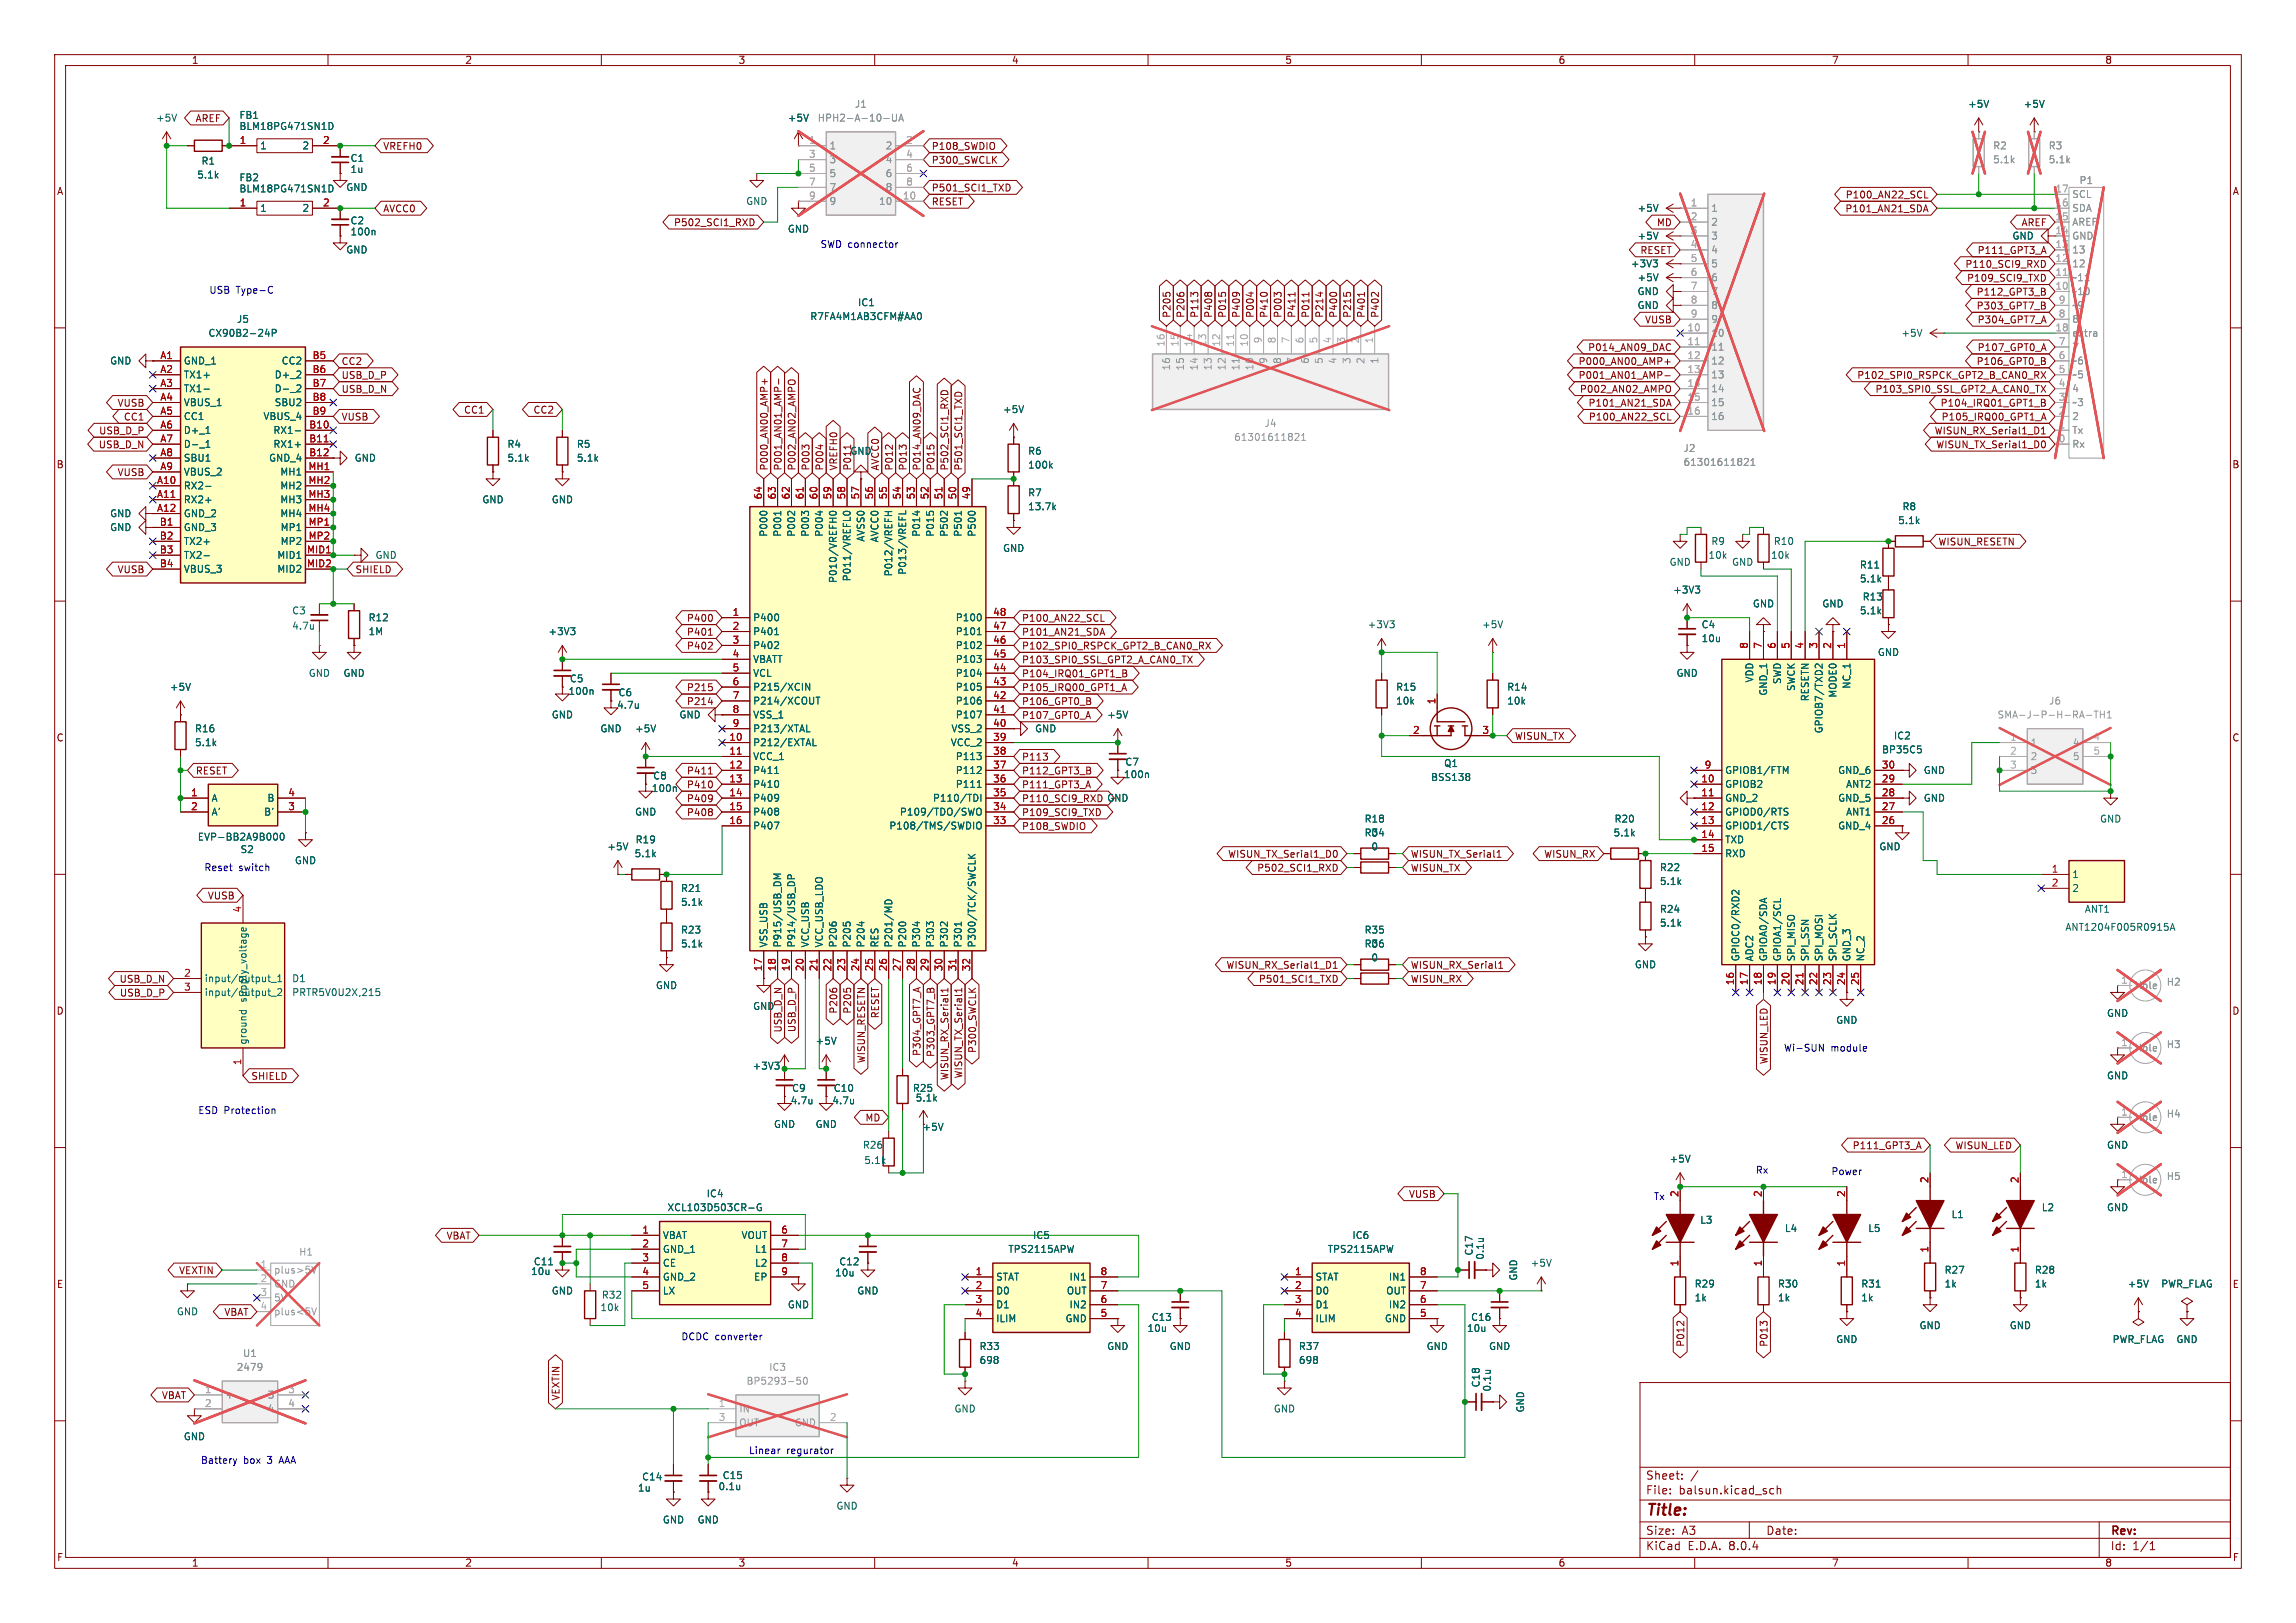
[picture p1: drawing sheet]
<svg xmlns="http://www.w3.org/2000/svg" width="420mm" height="297mm" viewBox="0 0 420 297" stroke-linecap="round" stroke-linejoin="round" font-family="sans-serif">
<defs><g id="words">
<text font-size="2.8" fill="#840000" x="301" y="277.9">Title:</text>
<g font-size="2.1" fill="#840000">
<text x="301" y="273.7">File:</text>
<text x="301" y="271">Sheet:</text>
<text x="307.1" y="273.7">balsun.kicad_sch</text>
<text x="301" y="281.1">Size:</text>
<text x="307.6" y="281.1">A3</text>
<text x="323" y="281.1">Date:</text>
<text x="386" y="281.3">Rev:</text>
<text x="301" y="283.9">KiCad</text>
<text x="308.7" y="283.9">E.D.A.</text>
<text x="316.3" y="283.9">8.0.4</text>
<text x="386" y="283.9">Id:</text>
<text x="390.1" y="283.9">1/1</text>
</g>
<g font-size="1.8" fill="#840000">
<text x="35" y="11.9">1</text>
<text x="85" y="11.9">2</text>
<text x="135" y="11.9">3</text>
<text x="185" y="11.9">4</text>
<text x="235" y="11.9">5</text>
<text x="285" y="11.9">6</text>
<text x="335" y="11.9">7</text>
<text x="385" y="11.9">8</text>
<text x="35.7" y="22.5">AREF</text>
<text x="70" y="27.6">VREFH0</text>
<text x="170.3" y="27.6">P108_SWDIO</text>
<text x="10.3" y="35.9">A</text>
<text x="170.3" y="30.2">P300_SWCLK</text>
<text x="170.3" y="35.2">P501_SCI1_TXD</text>
<text x="408.3" y="35.9">A</text>
<text x="70" y="39.1">AVCC0</text>
<text x="123.2" y="41.6">P502_SCI1_RXD</text>
<text x="170.3" y="37.8">RESET</text>
<text x="303" y="41.6">MD</text>
<text x="337.5" y="39.1">P101_AN21_SDA</text>
<text x="337.5" y="36.5">P100_AN22_SCL</text>
<text x="369.7" y="41.6">AREF</text>
<text x="300" y="46.7">RESET</text>
<text x="361.6" y="46.7">P111_GPT3_A</text>
<text x="359.4" y="49.2">P110_SCI9_RXD</text>
<text x="359.7" y="51.8">P109_SCI9_TXD</text>
<text x="214.3" y="58.3" transform="rotate(-90 214.3 58.3)">P205</text>
<text x="216.9" y="58.3" transform="rotate(-90 216.9 58.3)">P206</text>
<text x="219.4" y="58.3" transform="rotate(-90 219.4 58.3)">P113</text>
<text x="221.9" y="58.3" transform="rotate(-90 221.9 58.3)">P408</text>
<text x="224.5" y="58.3" transform="rotate(-90 224.5 58.3)">P015</text>
<text x="227" y="58.3" transform="rotate(-90 227 58.3)">P409</text>
<text x="229.6" y="58.3" transform="rotate(-90 229.6 58.3)">P004</text>
<text x="232.1" y="58.3" transform="rotate(-90 232.1 58.3)">P410</text>
<text x="234.6" y="58.3" transform="rotate(-90 234.6 58.3)">P003</text>
<text x="237.2" y="58.3" transform="rotate(-90 237.2 58.3)">P411</text>
<text x="239.7" y="58.3" transform="rotate(-90 239.7 58.3)">P011</text>
<text x="242.3" y="58.3" transform="rotate(-90 242.3 58.3)">P214</text>
<text x="244.8" y="58.3" transform="rotate(-90 244.8 58.3)">P400</text>
<text x="247.3" y="58.3" transform="rotate(-90 247.3 58.3)">P215</text>
<text x="249.9" y="58.3" transform="rotate(-90 249.9 58.3)">P401</text>
<text x="252.4" y="58.3" transform="rotate(-90 252.4 58.3)">P402</text>
<text x="300.8" y="59.4">VUSB</text>
<text x="361.5" y="56.8">P303_GPT7_B</text>
<text x="361.5" y="54.3">P112_GPT3_B</text>
<text x="361.6" y="59.4">P304_GPT7_A</text>
<text x="290.4" y="64.5">P014_AN09_DAC</text>
<text x="361.6" y="64.5">P107_GPT0_A</text>
<text x="62.4" y="69.5">USB_D_P</text>
<text x="62.4" y="67">CC2</text>
<text x="288.7" y="67">P000_AN00_AMP+</text>
<text x="288.7" y="69.5">P001_AN01_AMP-</text>
<text x="339.6" y="69.5">P102_SPI0_RSPCK_GPT2_B_CAN0_RX</text>
<text x="361.5" y="67">P106_GPT0_B</text>
<text x="21.4" y="74.6">VUSB</text>
<text x="22.6" y="77.2">CC1</text>
<text x="62.4" y="77.2">VUSB</text>
<text x="62.4" y="72.1">USB_D_N</text>
<text x="84.8" y="75.9">CC1</text>
<text x="97.5" y="75.9">CC2</text>
<text x="288.9" y="72.1">P002_AN02_AMPO</text>
<text x="290.5" y="74.6">P101_AN21_SDA</text>
<text x="290.5" y="77.2">P100_AN22_SCL</text>
<text x="343" y="72.1">P103_SPI0_SSL_GPT2_A_CAN0_TX</text>
<text x="354.9" y="74.6">P104_IRQ01_GPT1_B</text>
<text x="355.1" y="77.2">P105_IRQ00_GPT1_A</text>
<text x="18" y="82.2">USB_D_N</text>
<text x="18" y="79.7">USB_D_P</text>
<text x="353.8" y="79.7">WISUN_RX_Serial1_D1</text>
<text x="354.1" y="82.2">WISUN_TX_Serial1_D0</text>
<text x="10.3" y="85.9">B</text>
<text x="21.4" y="87.3">VUSB</text>
<text x="140.7" y="86.2" transform="rotate(-90 140.7 86.2)">P000_AN00_AMP+</text>
<text x="143.2" y="86.2" transform="rotate(-90 143.2 86.2)">P001_AN01_AMP-</text>
<text x="145.7" y="86.2" transform="rotate(-90 145.7 86.2)">P002_AN02_AMPO</text>
<text x="148.3" y="86.2" transform="rotate(-90 148.3 86.2)">P003</text>
<text x="150.8" y="86.2" transform="rotate(-90 150.8 86.2)">P004</text>
<text x="153.4" y="86.2" transform="rotate(-90 153.4 86.2)">VREFH0</text>
<text x="161" y="86.2" transform="rotate(-90 161 86.2)">AVCC0</text>
<text x="163.5" y="86.2" transform="rotate(-90 163.5 86.2)">P012</text>
<text x="166.1" y="86.2" transform="rotate(-90 166.1 86.2)">P013</text>
<text x="168.6" y="86.2" transform="rotate(-90 168.6 86.2)">P014_AN09_DAC</text>
<text x="171.1" y="86.2" transform="rotate(-90 171.1 86.2)">P015</text>
<text x="173.7" y="86.2" transform="rotate(-90 173.7 86.2)">P502_SCI1_RXD</text>
<text x="176.2" y="86.2" transform="rotate(-90 176.2 86.2)">P501_SCI1_TXD</text>
<text x="408.2" y="85.9">B</text>
<text x="354.5" y="100">WISUN_RESETN</text>
<text x="21.4" y="105.1">VUSB</text>
<text x="64.9" y="105.1">SHIELD</text>
<text x="125.5" y="114">P400</text>
<text x="186.8" y="114">P100_AN22_SCL</text>
<text x="125.5" y="119.1">P402</text>
<text x="125.5" y="116.5">P401</text>
<text x="186.8" y="119.1">P102_SPI0_RSPCK_GPT2_B_CAN0_RX</text>
<text x="186.8" y="116.5">P101_AN21_SDA</text>
<text x="186.8" y="124.1">P104_IRQ01_GPT1_B</text>
<text x="186.8" y="121.6">P103_SPI0_SSL_GPT2_A_CAN0_TX</text>
<text x="125.5" y="126.7">P215</text>
<text x="125.5" y="129.2">P214</text>
<text x="186.8" y="126.7">P105_IRQ00_GPT1_A</text>
<text x="186.8" y="129.2">P106_GPT0_B</text>
<text x="186.8" y="131.8">P107_GPT0_A</text>
<text x="10.3" y="135.9">C</text>
<text x="277" y="135.6">WISUN_TX</text>
<text x="408.2" y="135.9">C</text>
<text x="35.7" y="141.9">RESET</text>
<text x="125.5" y="141.9">P411</text>
<text x="186.8" y="139.4">P113</text>
<text x="186.8" y="141.9">P112_GPT3_B</text>
<text x="125.5" y="144.5">P410</text>
<text x="125.5" y="149.5">P408</text>
<text x="125.5" y="147">P409</text>
<text x="186.8" y="144.5">P111_GPT3_A</text>
<text x="186.8" y="149.5">P109_SCI9_TXD</text>
<text x="186.8" y="147">P110_SCI9_RXD</text>
<text x="186.8" y="152.1">P108_SWDIO</text>
<text x="224.5" y="157.2">WISUN_TX_Serial1_D0</text>
<text x="229.9" y="159.7">P502_SCI1_RXD</text>
<text x="258" y="159.7">WISUN_TX</text>
<text x="258" y="157.2">WISUN_TX_Serial1</text>
<text x="282.4" y="157.2">WISUN_RX</text>
<text x="37.9" y="164.8">VUSB</text>
<text x="224.2" y="177.5">WISUN_RX_Serial1_D1</text>
<text x="258" y="177.5">WISUN_RX_Serial1</text>
<text x="10.3" y="185.9">D</text>
<text x="21.8" y="180">USB_D_N</text>
<text x="21.8" y="182.6">USB_D_P</text>
<text x="153.4" y="185.6" transform="rotate(-90 153.4 185.6)">P206</text>
<text x="155.9" y="185.6" transform="rotate(-90 155.9 185.6)">P205</text>
<text x="230.2" y="180">P501_SCI1_TXD</text>
<text x="258" y="180">WISUN_RX</text>
<text x="408.2" y="185.9">D</text>
<text x="143.2" y="189" transform="rotate(-90 143.2 189)">USB_D_N</text>
<text x="145.7" y="189" transform="rotate(-90 145.7 189)">USB_D_P</text>
<text x="161" y="186.4" transform="rotate(-90 161 186.4)">RESET</text>
<text x="45.9" y="197.8">SHIELD</text>
<text x="158.4" y="194.7" transform="rotate(-90 158.4 194.7)">WISUN_RESETN</text>
<text x="168.6" y="193.3" transform="rotate(-90 168.6 193.3)">P304_GPT7_A</text>
<text x="171.1" y="193.5" transform="rotate(-90 171.1 193.5)">P303_GPT7_B</text>
<text x="173.7" y="197.8" transform="rotate(-90 173.7 197.8)">WISUN_RX_Serial1</text>
<text x="176.2" y="197.5" transform="rotate(-90 176.2 197.5)">WISUN_TX_Serial1</text>
<text x="178.8" y="192.8" transform="rotate(-90 178.8 192.8)">P300_SWCLK</text>
<text x="323.5" y="194.9" transform="rotate(-90 323.5 194.9)">WISUN_LED</text>
<text x="158.2" y="205.4">MD</text>
<text x="168.7" y="207.1">+5V</text>
<text x="338.8" y="210.5">P111_GPT3_A</text>
<text x="357.6" y="210.5">WISUN_LED</text>
<text x="257.6" y="219.4">VUSB</text>
<text x="81.6" y="227">VBAT</text>
<text x="32.7" y="233.4">VEXTIN</text>
<text x="10.3" y="235.9">E</text>
<text x="408.3" y="235.9">E</text>
<text x="40.9" y="241">VBAT</text>
<text x="308.3" y="246.6" transform="rotate(-90 308.3 246.6)">P012</text>
<text x="323.5" y="246.6" transform="rotate(-90 323.5 246.6)">P013</text>
<text x="29.5" y="256.2">VBAT</text>
<text x="102.6" y="256.4" transform="rotate(-90 102.6 256.4)">VEXTIN</text>
<text x="10.3" y="285.9">F</text>
<text x="35" y="286.9">1</text>
<text x="85" y="286.9">2</text>
<text x="135" y="286.9">3</text>
<text x="185" y="286.9">4</text>
<text x="235" y="286.9">5</text>
<text x="285" y="286.9">6</text>
<text x="335" y="286.9">7</text>
<text x="385" y="286.9">8</text>
<text x="408.3" y="285.9">F</text>
</g>
<g font-size="1.8" fill="#006464">
<text x="28.4" y="22.5">+5V</text>
<text x="43.7" y="21.9">FB1</text>
<text x="43.7" y="24">BLM18PG471SN1D</text>
<text x="144" y="22.5">+5V</text>
<text x="359.9" y="19.9">+5V</text>
<text x="370.1" y="19.9">+5V</text>
<text x="47.5" y="27.5">1</text>
<text x="55.2" y="27.5">2</text>
<text x="64" y="29.8">C1</text>
<text x="36" y="32.9">5.1k</text>
<text x="36.8" y="30.3">R1</text>
<text x="43.7" y="33.4">FB2</text>
<text x="43.7" y="35.4">BLM18PG471SN1D</text>
<text x="63.2" y="35.2">GND</text>
<text x="64" y="31.9">1u</text>
<text x="47.5" y="39">1</text>
<text x="55.2" y="39">2</text>
<text x="64" y="41.2">C2</text>
<text x="136.4" y="37.7">GND</text>
<text x="299.4" y="39">+5V</text>
<text x="63.2" y="46.6">GND</text>
<text x="64" y="43.3">100n</text>
<text x="144" y="42.8">GND</text>
<text x="299.4" y="44">+5V</text>
<text x="368" y="44">GND</text>
<text x="298.2" y="49.1">+3V3</text>
<text x="299.4" y="51.7">+5V</text>
<text x="43.3" y="59.3">J5</text>
<text x="148.1" y="58.8">R7FA4M1AB3CFM#AA0</text>
<text x="156.9" y="56.2">IC1</text>
<text x="299.4" y="56.7">GND</text>
<text x="299.4" y="54.2">GND</text>
<text x="38" y="61.8">CX90B2-24P</text>
<text x="347.7" y="61.8">+5V</text>
<text x="20" y="66.9">GND</text>
<text x="33.5" y="66.9">GND_1</text>
<text x="33.5" y="69.4">TX1+</text>
<text x="33.5" y="72">TX1-</text>
<text x="50.1" y="69.4">D+_2</text>
<text x="50.1" y="72">D-_2</text>
<text x="51.4" y="66.9">CC2</text>
<text x="33.5" y="74.5">VBUS_1</text>
<text x="33.5" y="77.1">CC1</text>
<text x="48.1" y="77.1">VBUS_4</text>
<text x="50.1" y="74.5">SBU2</text>
<text x="183.4" y="75.8">+5V</text>
<text x="33.5" y="79.6">D+_1</text>
<text x="33.5" y="82.1">D-_1</text>
<text x="49.9" y="79.6">RX1-</text>
<text x="49.9" y="82.1">RX1+</text>
<text x="92.7" y="82.1">R4</text>
<text x="105.4" y="82.1">R5</text>
<text x="155.4" y="83.4">GND</text>
<text x="188" y="83.4">R6</text>
<text x="33.5" y="89.8">RX2-</text>
<text x="33.5" y="84.7">SBU1</text>
<text x="33.5" y="87.2">VBUS_2</text>
<text x="49.1" y="84.7">GND_4</text>
<text x="51.2" y="87.2">MH1</text>
<text x="51.2" y="89.8">MH2</text>
<text x="64.8" y="84.7">GND</text>
<text x="92.7" y="84.7">5.1k</text>
<text x="105.4" y="84.7">5.1k</text>
<text x="155.9" y="86.2" transform="rotate(-90 155.9 86.2)">P011</text>
<text x="188" y="86">100k</text>
<text x="20" y="94.8">GND</text>
<text x="33.5" y="92.3">RX2+</text>
<text x="33.5" y="94.8">GND_2</text>
<text x="51.2" y="92.3">MH3</text>
<text x="51.2" y="94.8">MH4</text>
<text x="88.1" y="92.3">GND</text>
<text x="100.8" y="92.3">GND</text>
<text x="188" y="91">R7</text>
<text x="188" y="93.6">13.7k</text>
<text x="347.9" y="93.6">R8</text>
<text x="20" y="97.4">GND</text>
<text x="33.5" y="97.4">GND_3</text>
<text x="33.5" y="99.9">TX2+</text>
<text x="51.2" y="97.4">MP1</text>
<text x="51.2" y="99.9">MP2</text>
<text x="140.6" y="98.3" transform="rotate(-90 140.6 98.3)">P000</text>
<text x="143.1" y="98.3" transform="rotate(-90 143.1 98.3)">P001</text>
<text x="145.6" y="98.3" transform="rotate(-90 145.6 98.3)">P002</text>
<text x="148.2" y="98.3" transform="rotate(-90 148.2 98.3)">P003</text>
<text x="150.7" y="98.3" transform="rotate(-90 150.7 98.3)">P004</text>
<text x="158.3" y="99.2" transform="rotate(-90 158.3 99.2)">AVSS0</text>
<text x="160.9" y="99.3" transform="rotate(-90 160.9 99.3)">AVCC0</text>
<text x="168.5" y="98.3" transform="rotate(-90 168.5 98.3)">P014</text>
<text x="171" y="98.3" transform="rotate(-90 171 98.3)">P015</text>
<text x="173.6" y="98.3" transform="rotate(-90 173.6 98.3)">P502</text>
<text x="176.1" y="98.3" transform="rotate(-90 176.1 98.3)">P501</text>
<text x="178.7" y="98.3" transform="rotate(-90 178.7 98.3)">P500</text>
<text x="183.4" y="101.2">GND</text>
<text x="312.9" y="99.9">R9</text>
<text x="324.4" y="99.9">R10</text>
<text x="347.1" y="96.1">5.1k</text>
<text x="33.5" y="102.5">TX2-</text>
<text x="33.5" y="105">VBUS_3</text>
<text x="50.6" y="102.5">MID1</text>
<text x="50.6" y="105">MID2</text>
<text x="68.6" y="102.5">GND</text>
<text x="153.3" y="106.8" transform="rotate(-90 153.3 106.8)">P010/VREFH0</text>
<text x="155.8" y="106.5" transform="rotate(-90 155.8 106.5)">P011/VREFL0</text>
<text x="163.4" y="105.6" transform="rotate(-90 163.4 105.6)">P012/VREFH</text>
<text x="166" y="105.3" transform="rotate(-90 166 105.3)">P013/VREFL</text>
<text x="305.3" y="103.7">GND</text>
<text x="312.4" y="102.5">10k</text>
<text x="316.7" y="103.7">GND</text>
<text x="323.9" y="102.5">10k</text>
<text x="340.1" y="104.2">R11</text>
<text x="340.1" y="106.8">5.1k</text>
<text x="53.3" y="112.6">C3</text>
<text x="67.3" y="113.9">R12</text>
<text x="137.7" y="113.9">P400</text>
<text x="174.7" y="113.9">P100</text>
<text x="306" y="108.8">+3V3</text>
<text x="320.5" y="111.4">GND</text>
<text x="333.2" y="111.4">GND</text>
<text x="340.1" y="112.6">5.1k</text>
<text x="340.6" y="110.1">R13</text>
<text x="53.3" y="115.4">4.7u</text>
<text x="67.3" y="116.4">1M</text>
<text x="100.2" y="116.4">+3V3</text>
<text x="137.7" y="116.4">P401</text>
<text x="137.7" y="119">P402</text>
<text x="174.7" y="119">P102</text>
<text x="174.7" y="116.4">P101</text>
<text x="250.1" y="115.2">+3V3</text>
<text x="271" y="115.2">+5V</text>
<text x="311.2" y="115.2">C4</text>
<text x="311.2" y="117.7">10u</text>
<text x="56.4" y="124.1">GND</text>
<text x="62.7" y="124.1">GND</text>
<text x="104.1" y="125.1">C5</text>
<text x="137.7" y="121.5">VBATT</text>
<text x="137.7" y="124.1">VCL</text>
<text x="174.7" y="124.1">P104</text>
<text x="174.7" y="121.5">P103</text>
<text x="306.6" y="124.1">GND</text>
<text x="320.9" y="125" transform="rotate(-90 320.9 125)">VDD</text>
<text x="326" y="125.3" transform="rotate(-90 326 125.3)">SWD</text>
<text x="343.4" y="120.2">GND</text>
<text x="31" y="126.6">+5V</text>
<text x="100.8" y="131.7">GND</text>
<text x="103.9" y="127.4">100n</text>
<text x="112.8" y="129.9">4.7u</text>
<text x="113" y="127.6">C6</text>
<text x="124.2" y="131.7">GND</text>
<text x="137.7" y="126.6">P215/XCIN</text>
<text x="137.7" y="129.1">P214/XCOUT</text>
<text x="137.7" y="131.7">VSS_1</text>
<text x="174.7" y="131.7">P107</text>
<text x="174.7" y="129.1">P106</text>
<text x="174.7" y="126.6">P105</text>
<text x="202.4" y="131.7">+5V</text>
<text x="255.3" y="126.6">R15</text>
<text x="255.3" y="129.1">10k</text>
<text x="275.6" y="126.6">R14</text>
<text x="275.6" y="129.1">10k</text>
<text x="323.4" y="127.4" transform="rotate(-90 323.4 127.4)">GND_1</text>
<text x="328.5" y="126.6" transform="rotate(-90 328.5 126.6)">SWCK</text>
<text x="331.1" y="128.4" transform="rotate(-90 331.1 128.4)">RESETN</text>
<text x="336.1" y="127.8" transform="rotate(-90 336.1 127.8)">MODE0</text>
<text x="338.7" y="126.1" transform="rotate(-90 338.7 126.1)">NC_1</text>
<text x="35.6" y="136.8">5.1k</text>
<text x="35.6" y="134.2">R16</text>
<text x="109.7" y="134.2">GND</text>
<text x="116.1" y="134.2">+5V</text>
<text x="137.7" y="136.8">P212/EXTAL</text>
<text x="137.7" y="134.2">P213/XTAL</text>
<text x="173.8" y="136.8">VCC_2</text>
<text x="173.9" y="134.2">VSS_2</text>
<text x="189.2" y="134.2">GND</text>
<text x="333.6" y="134.3" transform="rotate(-90 333.6 134.3)">GPIOB7/TXD2</text>
<text x="346.3" y="135.5">IC2</text>
<text x="119.4" y="142.8">C8</text>
<text x="137.7" y="139.3">VCC_1</text>
<text x="137.7" y="141.8">P411</text>
<text x="174.7" y="141.8">P112</text>
<text x="174.7" y="139.3">P113</text>
<text x="205.5" y="142.6">100n</text>
<text x="205.7" y="140.3">C7</text>
<text x="261.7" y="143.1">BSS138</text>
<text x="264.1" y="140.6">Q1</text>
<text x="315.5" y="141.8">GPIOB1/FTM</text>
<text x="336.1" y="141.8">GND_6</text>
<text x="344.2" y="138.1">BP35C5</text>
<text x="351.8" y="141.8">GND</text>
<text x="38.6" y="146.9">A</text>
<text x="38.6" y="149.5">A'</text>
<text x="48.2" y="149.5">B'</text>
<text x="48.8" y="146.9">B</text>
<text x="116.1" y="149.5">GND</text>
<text x="119.1" y="145.1">100n</text>
<text x="137.7" y="144.4">P410</text>
<text x="137.7" y="146.9">P409</text>
<text x="137.7" y="149.5">P408</text>
<text x="164.5" y="149.5">P109/TDO/SWO</text>
<text x="170.6" y="146.9">P110/TDI</text>
<text x="174.7" y="144.4">P111</text>
<text x="202.4" y="146.9">GND</text>
<text x="315.5" y="144.4">GPIOB2</text>
<text x="315.5" y="146.9">GND_2</text>
<text x="315.5" y="149.5">GPIOD0/RTS</text>
<text x="336.1" y="146.9">GND_5</text>
<text x="337.6" y="149.5">ANT1</text>
<text x="337.6" y="144.4">ANT2</text>
<text x="351.8" y="146.9">GND</text>
<text x="36.1" y="154">EVP-BB2A9B000</text>
<text x="111" y="155.8">+5V</text>
<text x="116.2" y="154.5">R19</text>
<text x="137.7" y="152">P407</text>
<text x="162.6" y="152">P108/TMS/SWDIO</text>
<text x="249.5" y="153.3">R34</text>
<text x="249.5" y="150.7">R18</text>
<text x="250.8" y="155.8">0</text>
<text x="250.8" y="153.3">0</text>
<text x="295.1" y="153.3">5.1k</text>
<text x="295.2" y="150.7">R20</text>
<text x="315.5" y="152">GPIOD1/CTS</text>
<text x="315.5" y="154.5">TXD</text>
<text x="336.1" y="152">GND_4</text>
<text x="343.7" y="155.8">GND</text>
<text x="384" y="150.7">GND</text>
<text x="43.9" y="156.3">S2</text>
<text x="53.8" y="158.3">GND</text>
<text x="116" y="157.1">5.1k</text>
<text x="303.5" y="159.6">R22</text>
<text x="315.5" y="157.1">RXD</text>
<text x="379" y="160.9">1</text>
<text x="124.5" y="166">5.1k</text>
<text x="124.5" y="163.4">R21</text>
<text x="303.5" y="167.2">R24</text>
<text x="303.5" y="162.2">5.1k</text>
<text x="379" y="163.4">2</text>
<text x="381.3" y="167.2">ANT1</text>
<text x="124.5" y="173.6">5.1k</text>
<text x="124.5" y="171">R23</text>
<text x="140.6" y="173.5" transform="rotate(-90 140.6 173.5)">VSS_USB</text>
<text x="143.1" y="173.5" transform="rotate(-90 143.1 173.5)">P915/USB_DM</text>
<text x="145.6" y="173.5" transform="rotate(-90 145.6 173.5)">P914/USB_DP</text>
<text x="148.2" y="173.5" transform="rotate(-90 148.2 173.5)">VCC_USB</text>
<text x="150.7" y="173.5" transform="rotate(-90 150.7 173.5)">VCC_USB_LDO</text>
<text x="153.3" y="173.5" transform="rotate(-90 153.3 173.5)">P206</text>
<text x="155.8" y="173.5" transform="rotate(-90 155.8 173.5)">P205</text>
<text x="158.3" y="173.5" transform="rotate(-90 158.3 173.5)">P204</text>
<text x="160.9" y="173.5" transform="rotate(-90 160.9 173.5)">RES</text>
<text x="163.4" y="173.5" transform="rotate(-90 163.4 173.5)">P201/MD</text>
<text x="166" y="173.5" transform="rotate(-90 166 173.5)">P200</text>
<text x="168.5" y="173.5" transform="rotate(-90 168.5 173.5)">P304</text>
<text x="171" y="173.5" transform="rotate(-90 171 173.5)">P303</text>
<text x="173.6" y="173.5" transform="rotate(-90 173.6 173.5)">P302</text>
<text x="176.1" y="173.5" transform="rotate(-90 176.1 173.5)">P301</text>
<text x="178.7" y="173.5" transform="rotate(-90 178.7 173.5)">P300/TCK/SWCLK</text>
<text x="249.5" y="173.6">R36</text>
<text x="249.5" y="171">R35</text>
<text x="250.8" y="173.6">0</text>
<text x="303.5" y="169.8">5.1k</text>
<text x="377.7" y="170.5">ANT1204F005R0915A</text>
<text x="37.3" y="179.9">input/output_1</text>
<text x="53.3" y="179.9">D1</text>
<text x="250.8" y="176.1">0</text>
<text x="299" y="177.4">GND</text>
<text x="318.4" y="176" transform="rotate(-90 318.4 176)">GPIOC0/RXD2</text>
<text x="320.9" y="176" transform="rotate(-90 320.9 176)">ADC2</text>
<text x="323.4" y="176" transform="rotate(-90 323.4 176)">GPIOA0/SDA</text>
<text x="326" y="176" transform="rotate(-90 326 176)">GPIOA1/SCL</text>
<text x="328.5" y="176" transform="rotate(-90 328.5 176)">SPI_MISO</text>
<text x="331.1" y="176" transform="rotate(-90 331.1 176)">SPI_SSN</text>
<text x="333.6" y="176" transform="rotate(-90 333.6 176)">SPI_MOSI</text>
<text x="336.1" y="176" transform="rotate(-90 336.1 176)">SPI_SCLK</text>
<text x="338.7" y="176" transform="rotate(-90 338.7 176)">GND_3</text>
<text x="341.2" y="176" transform="rotate(-90 341.2 176)">NC_2</text>
<text x="37.3" y="182.5">input/output_2</text>
<text x="45.3" y="183.6" transform="rotate(-90 45.3 183.6)">supply_voltage</text>
<text x="53.3" y="182.5">PRTR5V0U2X,215</text>
<text x="119.9" y="181.2">GND</text>
<text x="137.7" y="185">GND</text>
<text x="45.3" y="191.3" transform="rotate(-90 45.3 191.3)">ground</text>
<text x="149.1" y="191.4">+5V</text>
<text x="335.8" y="187.6">GND</text>
<text x="385.3" y="186.3">GND</text>
<text x="137.6" y="195.9">+3V3</text>
<text x="385.3" y="197.7">GND</text>
<text x="144.5" y="202.3">4.7u</text>
<text x="144.8" y="200">C9</text>
<text x="152.2" y="202.3">4.7u</text>
<text x="152.4" y="200">C10</text>
<text x="166.9" y="200">R25</text>
<text x="167.4" y="201.8">5.1k</text>
<text x="141.5" y="206.6">GND</text>
<text x="149.1" y="206.6">GND</text>
<text x="157.7" y="210.4">R26</text>
<text x="158" y="213.2">5.1k</text>
<text x="305.3" y="213">+5V</text>
<text x="385.3" y="210.4">GND</text>
<text x="122" y="221.8">XCL103D503CR-G</text>
<text x="129.2" y="219.3">IC4</text>
<text x="373.4" y="221.8">L2</text>
<text x="385.3" y="221.8">GND</text>
<text x="121.2" y="226.9">VBAT</text>
<text x="135.5" y="226.9">VOUT</text>
<text x="188.9" y="226.9">IC5</text>
<text x="247.3" y="226.9">IC6</text>
<text x="310.9" y="224.1">L3</text>
<text x="326.4" y="225.7">L4</text>
<text x="341.6" y="225.7">L5</text>
<text x="356.9" y="223.1">L1</text>
<text x="97" y="233.5">10u</text>
<text x="97.5" y="231.7">C11</text>
<text x="121.2" y="229.5">GND_1</text>
<text x="121.2" y="232">CE</text>
<text x="138" y="229.5">L1</text>
<text x="138" y="232">L2</text>
<text x="152.7" y="233.8">10u</text>
<text x="153.4" y="231.7">C12</text>
<text x="184.4" y="229.5">TPS2115APW</text>
<text x="242.8" y="229.5">TPS2115APW</text>
<text x="269.6" y="229.9" transform="rotate(-90 269.6 229.9)">C17</text>
<text x="271.6" y="230.6" transform="rotate(-90 271.6 230.6)">0.1u</text>
<text x="279.9" y="232">+5V</text>
<text x="355.6" y="233.3">R27</text>
<text x="372.1" y="233.3">R28</text>
<text x="100.8" y="237.1">GND</text>
<text x="110" y="237.8">R32</text>
<text x="121.2" y="234.5">GND_2</text>
<text x="121.2" y="237.1">LX</text>
<text x="137.8" y="234.5">EP</text>
<text x="144" y="239.6">GND</text>
<text x="156.7" y="237.1">GND</text>
<text x="182.1" y="234.5">STAT</text>
<text x="182.1" y="237.1">D0</text>
<text x="182.1" y="239.6">D1</text>
<text x="195.1" y="237.1">OUT</text>
<text x="195.5" y="239.6">IN2</text>
<text x="195.5" y="234.5">IN1</text>
<text x="240.5" y="234.5">STAT</text>
<text x="240.5" y="237.1">D0</text>
<text x="240.5" y="239.6">D1</text>
<text x="253.5" y="237.1">OUT</text>
<text x="254" y="239.6">IN2</text>
<text x="254" y="234.5">IN1</text>
<text x="277.7" y="234.4" transform="rotate(-90 277.7 234.4)">GND</text>
<text x="309.9" y="235.8">R29</text>
<text x="309.9" y="238.4">1k</text>
<text x="325.1" y="235.8">R30</text>
<text x="325.1" y="238.4">1k</text>
<text x="340.4" y="235.8">R31</text>
<text x="340.4" y="238.4">1k</text>
<text x="355.6" y="235.8">1k</text>
<text x="372.1" y="235.8">1k</text>
<text x="389.1" y="235.8">+5V</text>
<text x="395.2" y="235.8">PWR_FLAG</text>
<text x="32.3" y="240.9">GND</text>
<text x="109.7" y="240.1">10k</text>
<text x="182.1" y="242.2">ILIM</text>
<text x="194.8" y="242.2">GND</text>
<text x="209.8" y="243.9">10u</text>
<text x="210.6" y="241.9">C13</text>
<text x="240.5" y="242.2">ILIM</text>
<text x="253.2" y="242.2">GND</text>
<text x="268.2" y="243.9">10u</text>
<text x="269" y="241.9">C16</text>
<text x="335.8" y="246">GND</text>
<text x="351" y="243.4">GND</text>
<text x="367.5" y="243.4">GND</text>
<text x="386.3" y="246">PWR_FLAG</text>
<text x="398" y="246">GND</text>
<text x="179.1" y="249.8">698</text>
<text x="179.1" y="247.2">R33</text>
<text x="202.4" y="247.2">GND</text>
<text x="213.9" y="247.2">GND</text>
<text x="237.5" y="249.8">698</text>
<text x="237.5" y="247.2">R37</text>
<text x="260.9" y="247.2">GND</text>
<text x="272.3" y="247.2">GND</text>
<text x="270.9" y="254" transform="rotate(-90 270.9 254)">C18</text>
<text x="272.9" y="254.8" transform="rotate(-90 272.9 254.8)">0.1u</text>
<text x="33.5" y="263.8">GND</text>
<text x="174.5" y="258.7">GND</text>
<text x="232.9" y="258.7">GND</text>
<text x="279" y="258.6" transform="rotate(-90 279 258.6)">GND</text>
<text x="116.6" y="273.2">1u</text>
<text x="117.4" y="271.1">C14</text>
<text x="131.3" y="272.9">0.1u</text>
<text x="132.1" y="270.9">C15</text>
<text x="121.2" y="279">GND</text>
<text x="127.5" y="279">GND</text>
<text x="152.9" y="276.5">GND</text>
</g>
<g font-size="1.8" fill="#989898">
<text x="149.5" y="22.5">HPH2-A-10-UA</text>
<text x="156.3" y="19.9">J1</text>
<text x="151.6" y="27.5">1</text>
<text x="161.9" y="27.5">2</text>
<text x="364.5" y="27.5">R2</text>
<text x="374.7" y="27.5">R3</text>
<text x="151.6" y="30.1">3</text>
<text x="151.6" y="32.6">5</text>
<text x="151.6" y="35.2">7</text>
<text x="161.9" y="30.1">4</text>
<text x="161.9" y="32.6">6</text>
<text x="161.9" y="35.2">8</text>
<text x="364.5" y="30.1">5.1k</text>
<text x="374.7" y="30.1">5.1k</text>
<text x="380.3" y="33.9">P1</text>
<text x="151.6" y="37.7">9</text>
<text x="160.7" y="37.7">10</text>
<text x="312.9" y="39">1</text>
<text x="312.9" y="41.5">2</text>
<text x="379" y="41.5">AREF</text>
<text x="379" y="39">SDA</text>
<text x="379" y="36.4">SCL</text>
<text x="312.9" y="44">3</text>
<text x="312.9" y="46.6">4</text>
<text x="379" y="46.6">13</text>
<text x="379" y="44">GND</text>
<text x="312.9" y="49.1">5</text>
<text x="312.9" y="51.7">6</text>
<text x="379" y="51.7">~11</text>
<text x="379" y="49.1">12</text>
<text x="312.9" y="54.2">7</text>
<text x="312.9" y="56.7">8</text>
<text x="312.9" y="59.3">9</text>
<text x="379" y="54.2">~10</text>
<text x="379" y="59.3">8</text>
<text x="379" y="56.7">~9</text>
<text x="312.9" y="61.8">10</text>
<text x="312.9" y="64.4">11</text>
<text x="379" y="61.8">extra</text>
<text x="379" y="64.4">7</text>
<text x="214.2" y="67.9" transform="rotate(-90 214.2 67.9)">16</text>
<text x="216.8" y="67.9" transform="rotate(-90 216.8 67.9)">15</text>
<text x="219.3" y="67.9" transform="rotate(-90 219.3 67.9)">14</text>
<text x="221.8" y="67.9" transform="rotate(-90 221.8 67.9)">13</text>
<text x="224.4" y="67.9" transform="rotate(-90 224.4 67.9)">12</text>
<text x="226.9" y="67.9" transform="rotate(-90 226.9 67.9)">11</text>
<text x="229.5" y="67.9" transform="rotate(-90 229.5 67.9)">10</text>
<text x="232" y="66.7" transform="rotate(-90 232 66.7)">9</text>
<text x="234.5" y="66.7" transform="rotate(-90 234.5 66.7)">8</text>
<text x="237.1" y="66.7" transform="rotate(-90 237.1 66.7)">7</text>
<text x="239.6" y="66.7" transform="rotate(-90 239.6 66.7)">6</text>
<text x="242.2" y="66.7" transform="rotate(-90 242.2 66.7)">5</text>
<text x="244.7" y="66.7" transform="rotate(-90 244.7 66.7)">4</text>
<text x="247.2" y="66.7" transform="rotate(-90 247.2 66.7)">3</text>
<text x="249.8" y="66.7" transform="rotate(-90 249.8 66.7)">2</text>
<text x="252.3" y="66.7" transform="rotate(-90 252.3 66.7)">1</text>
<text x="312.9" y="66.9">12</text>
<text x="312.9" y="69.4">13</text>
<text x="312.9" y="72">14</text>
<text x="379" y="72">4</text>
<text x="379" y="69.4">~5</text>
<text x="379" y="66.9">~6</text>
<text x="312.9" y="74.5">15</text>
<text x="312.9" y="77.1">16</text>
<text x="379" y="77.1">2</text>
<text x="379" y="74.5">~3</text>
<text x="225.7" y="80.9">61301611821</text>
<text x="231.2" y="78.3">J4</text>
<text x="307.9" y="82.9">J2</text>
<text x="379" y="82.1">Rx</text>
<text x="379" y="79.6">Tx</text>
<text x="307.9" y="85.4">61301611821</text>
<text x="365.3" y="131.7">SMA-J-P-H-RA-TH1</text>
<text x="374.7" y="129.1">J6</text>
<text x="371.3" y="136.8">1</text>
<text x="379.1" y="136.8">4</text>
<text x="371.3" y="139.3">2</text>
<text x="371.3" y="141.8">3</text>
<text x="379.1" y="139.3">5</text>
<text x="390.4" y="181.2">Hole</text>
<text x="396.3" y="180.6">H2</text>
<text x="396.3" y="192">H3</text>
<text x="390.4" y="192.6">Hole</text>
<text x="390.4" y="205.3">Hole</text>
<text x="396.3" y="204.7">H4</text>
<text x="390.4" y="216.8">Hole</text>
<text x="396.3" y="216.1">H5</text>
<text x="50" y="233.3">plus&gt;5V</text>
<text x="54.6" y="230">H1</text>
<text x="50" y="235.8">GND</text>
<text x="50" y="238.4">5V</text>
<text x="50" y="240.9">plus&lt;5V</text>
<text x="43.2" y="251.1">2479</text>
<text x="44.3" y="248.5">U1</text>
<text x="140.6" y="251.1">IC3</text>
<text x="41.1" y="256.1">+</text>
<text x="48.9" y="256.1">3</text>
<text x="136.5" y="253.6">BP5293-50</text>
<text x="48.9" y="258.7">4</text>
<text x="135.1" y="258.7">IN</text>
<text x="135.1" y="261.2">OUT</text>
<text x="145.3" y="261.2">GND</text>
</g>
<g font-size="1.8" fill="#a90000">
<text x="43.7" y="26.4">1</text>
<text x="59" y="26.4">2</text>
<text x="43.7" y="37.8">1</text>
<text x="59" y="37.8">2</text>
<text x="29.2" y="65.8">A1</text>
<text x="57.1" y="65.8">B5</text>
<text x="29.2" y="68.3">A2</text>
<text x="29.2" y="70.9">A3</text>
<text x="57.1" y="68.3">B6</text>
<text x="57.1" y="70.9">B7</text>
<text x="29.2" y="73.4">A4</text>
<text x="29.2" y="75.9">A5</text>
<text x="57.1" y="73.4">B8</text>
<text x="57.1" y="75.9">B9</text>
<text x="29.2" y="78.5">A6</text>
<text x="29.2" y="81">A7</text>
<text x="29.2" y="83.6">A8</text>
<text x="56.5" y="78.5">B10</text>
<text x="56.5" y="81">B11</text>
<text x="56.5" y="83.6">B12</text>
<text x="28.6" y="88.6">A10</text>
<text x="29.2" y="86.1">A9</text>
<text x="56.3" y="86.1">MH1</text>
<text x="56.3" y="88.6">MH2</text>
<text x="28.6" y="91.2">A11</text>
<text x="28.6" y="93.7">A12</text>
<text x="56.3" y="91.2">MH3</text>
<text x="56.3" y="93.7">MH4</text>
<text x="139.4" y="91.5" transform="rotate(-90 139.4 91.5)">64</text>
<text x="142" y="91.5" transform="rotate(-90 142 91.5)">63</text>
<text x="144.5" y="91.5" transform="rotate(-90 144.5 91.5)">62</text>
<text x="147.1" y="91.5" transform="rotate(-90 147.1 91.5)">61</text>
<text x="149.6" y="91.5" transform="rotate(-90 149.6 91.5)">60</text>
<text x="152.1" y="91.5" transform="rotate(-90 152.1 91.5)">59</text>
<text x="154.7" y="91.5" transform="rotate(-90 154.7 91.5)">58</text>
<text x="157.2" y="91.5" transform="rotate(-90 157.2 91.5)">57</text>
<text x="159.8" y="91.5" transform="rotate(-90 159.8 91.5)">56</text>
<text x="162.3" y="91.5" transform="rotate(-90 162.3 91.5)">55</text>
<text x="164.8" y="91.5" transform="rotate(-90 164.8 91.5)">54</text>
<text x="167.4" y="91.5" transform="rotate(-90 167.4 91.5)">53</text>
<text x="169.9" y="91.5" transform="rotate(-90 169.9 91.5)">52</text>
<text x="172.5" y="91.5" transform="rotate(-90 172.5 91.5)">51</text>
<text x="175" y="91.5" transform="rotate(-90 175 91.5)">50</text>
<text x="177.5" y="91.5" transform="rotate(-90 177.5 91.5)">49</text>
<text x="29.1" y="96.3">B1</text>
<text x="29.1" y="98.8">B2</text>
<text x="29.1" y="101.3">B3</text>
<text x="56.1" y="101.3">MID1</text>
<text x="56.4" y="96.3">MP1</text>
<text x="56.4" y="98.8">MP2</text>
<text x="29.1" y="103.9">B4</text>
<text x="56.1" y="103.9">MID2</text>
<text x="133.9" y="112.8">1</text>
<text x="181.6" y="112.8">48</text>
<text x="133.9" y="115.3">2</text>
<text x="133.9" y="117.9">3</text>
<text x="181.6" y="117.9">46</text>
<text x="181.6" y="115.3">47</text>
<text x="319.8" y="118.8" transform="rotate(-90 319.8 118.8)">8</text>
<text x="322.3" y="118.8" transform="rotate(-90 322.3 118.8)">7</text>
<text x="324.9" y="118.8" transform="rotate(-90 324.9 118.8)">6</text>
<text x="327.4" y="118.8" transform="rotate(-90 327.4 118.8)">5</text>
<text x="329.9" y="118.8" transform="rotate(-90 329.9 118.8)">4</text>
<text x="332.5" y="118.8" transform="rotate(-90 332.5 118.8)">3</text>
<text x="335" y="118.8" transform="rotate(-90 335 118.8)">2</text>
<text x="337.6" y="118.8" transform="rotate(-90 337.6 118.8)">1</text>
<text x="133.9" y="120.4">4</text>
<text x="133.9" y="122.9">5</text>
<text x="133.9" y="125.5">6</text>
<text x="181.6" y="125.5">43</text>
<text x="181.6" y="122.9">44</text>
<text x="181.6" y="120.4">45</text>
<text x="133.9" y="128">7</text>
<text x="133.9" y="130.6">8</text>
<text x="181.6" y="130.6">41</text>
<text x="181.6" y="128">42</text>
<text x="262.6" y="129" transform="rotate(-90 262.6 129)">1</text>
<text x="133.3" y="135.6">10</text>
<text x="133.9" y="133.1">9</text>
<text x="181.6" y="135.6">39</text>
<text x="181.6" y="133.1">40</text>
<text x="258.4" y="134.4">2</text>
<text x="271.1" y="134.4">3</text>
<text x="133.3" y="138.2">11</text>
<text x="133.3" y="140.7">12</text>
<text x="133.3" y="143.3">13</text>
<text x="181.6" y="143.3">36</text>
<text x="181.6" y="140.7">37</text>
<text x="181.6" y="138.2">38</text>
<text x="311.1" y="143.3">10</text>
<text x="311.7" y="140.7">9</text>
<text x="344.1" y="143.3">29</text>
<text x="344.1" y="140.7">30</text>
<text x="34.9" y="145.8">1</text>
<text x="34.9" y="148.3">2</text>
<text x="52.6" y="148.3">3</text>
<text x="52.6" y="145.8">4</text>
<text x="133.3" y="145.8">14</text>
<text x="133.3" y="148.3">15</text>
<text x="181.6" y="148.3">34</text>
<text x="181.6" y="145.8">35</text>
<text x="311.1" y="145.8">11</text>
<text x="311.1" y="148.3">12</text>
<text x="344.1" y="148.3">27</text>
<text x="344.1" y="145.8">28</text>
<text x="133.3" y="150.9">16</text>
<text x="181.6" y="150.9">33</text>
<text x="311.1" y="150.9">13</text>
<text x="311.1" y="153.4">14</text>
<text x="311.1" y="156">15</text>
<text x="344.1" y="150.9">26</text>
<text x="375.2" y="159.8">1</text>
<text x="44.2" y="167.1" transform="rotate(-90 44.2 167.1)">4</text>
<text x="375.2" y="162.3">2</text>
<text x="33.6" y="178.8">2</text>
<text x="139.4" y="177.8" transform="rotate(-90 139.4 177.8)">17</text>
<text x="142" y="177.8" transform="rotate(-90 142 177.8)">18</text>
<text x="144.5" y="177.8" transform="rotate(-90 144.5 177.8)">19</text>
<text x="147.1" y="177.8" transform="rotate(-90 147.1 177.8)">20</text>
<text x="149.6" y="177.8" transform="rotate(-90 149.6 177.8)">21</text>
<text x="152.1" y="177.8" transform="rotate(-90 152.1 177.8)">22</text>
<text x="154.7" y="177.8" transform="rotate(-90 154.7 177.8)">23</text>
<text x="157.2" y="177.8" transform="rotate(-90 157.2 177.8)">24</text>
<text x="159.8" y="177.8" transform="rotate(-90 159.8 177.8)">25</text>
<text x="162.3" y="177.8" transform="rotate(-90 162.3 177.8)">26</text>
<text x="164.8" y="177.8" transform="rotate(-90 164.8 177.8)">27</text>
<text x="167.4" y="177.8" transform="rotate(-90 167.4 177.8)">28</text>
<text x="169.9" y="177.8" transform="rotate(-90 169.9 177.8)">29</text>
<text x="172.5" y="177.8" transform="rotate(-90 172.5 177.8)">30</text>
<text x="175" y="177.8" transform="rotate(-90 175 177.8)">31</text>
<text x="177.5" y="177.8" transform="rotate(-90 177.5 177.8)">32</text>
<text x="33.6" y="181.4">3</text>
<text x="317.2" y="180.4" transform="rotate(-90 317.2 180.4)">16</text>
<text x="319.8" y="180.4" transform="rotate(-90 319.8 180.4)">17</text>
<text x="322.3" y="180.4" transform="rotate(-90 322.3 180.4)">18</text>
<text x="324.9" y="180.4" transform="rotate(-90 324.9 180.4)">19</text>
<text x="327.4" y="180.4" transform="rotate(-90 327.4 180.4)">20</text>
<text x="329.9" y="180.4" transform="rotate(-90 329.9 180.4)">21</text>
<text x="332.5" y="180.4" transform="rotate(-90 332.5 180.4)">22</text>
<text x="335" y="180.4" transform="rotate(-90 335 180.4)">23</text>
<text x="337.6" y="180.4" transform="rotate(-90 337.6 180.4)">24</text>
<text x="340.1" y="180.4" transform="rotate(-90 340.1 180.4)">25</text>
<text x="44.2" y="195" transform="rotate(-90 44.2 195)">1</text>
<text x="307.1" y="219.1" transform="rotate(-90 307.1 219.1)">2</text>
<text x="322.3" y="219.1" transform="rotate(-90 322.3 219.1)">2</text>
<text x="337.6" y="219.1" transform="rotate(-90 337.6 219.1)">2</text>
<text x="352.8" y="216.6" transform="rotate(-90 352.8 216.6)">2</text>
<text x="369.3" y="216.6" transform="rotate(-90 369.3 216.6)">2</text>
<text x="117.4" y="225.8">1</text>
<text x="142.8" y="225.8">6</text>
<text x="117.4" y="228.3">2</text>
<text x="117.4" y="230.9">3</text>
<text x="117.4" y="233.4">4</text>
<text x="142.8" y="228.3">7</text>
<text x="142.8" y="230.9">8</text>
<text x="142.8" y="233.4">9</text>
<text x="178.4" y="233.4">1</text>
<text x="201.2" y="233.4">8</text>
<text x="236.8" y="233.4">1</text>
<text x="259.6" y="233.4">8</text>
<text x="307.1" y="231.8" transform="rotate(-90 307.1 231.8)">1</text>
<text x="322.3" y="231.8" transform="rotate(-90 322.3 231.8)">1</text>
<text x="337.6" y="231.8" transform="rotate(-90 337.6 231.8)">1</text>
<text x="352.8" y="229.3" transform="rotate(-90 352.8 229.3)">1</text>
<text x="369.3" y="229.3" transform="rotate(-90 369.3 229.3)">1</text>
<text x="117.4" y="236">5</text>
<text x="178.4" y="236">2</text>
<text x="178.4" y="238.5">3</text>
<text x="201.2" y="238.5">6</text>
<text x="201.2" y="236">7</text>
<text x="236.8" y="236">2</text>
<text x="236.8" y="238.5">3</text>
<text x="259.6" y="238.5">6</text>
<text x="259.6" y="236">7</text>
<text x="178.4" y="241">4</text>
<text x="201.2" y="241">5</text>
<text x="236.8" y="241">4</text>
<text x="259.6" y="241">5</text>
</g>
<g font-size="1.8" fill="#aaa">
<text x="147.9" y="26.4">1</text>
<text x="147.9" y="29">3</text>
<text x="165.7" y="26.4">2</text>
<text x="165.7" y="29">4</text>
<text x="147.9" y="31.5">5</text>
<text x="147.9" y="34">7</text>
<text x="165.7" y="31.5">6</text>
<text x="165.7" y="34">8</text>
<text x="375.9" y="35.3">17</text>
<text x="147.9" y="36.6">9</text>
<text x="165.1" y="36.6">10</text>
<text x="309.2" y="37.8">1</text>
<text x="309.2" y="40.4">2</text>
<text x="375.9" y="40.4">15</text>
<text x="375.9" y="37.8">16</text>
<text x="309.2" y="42.9">3</text>
<text x="309.2" y="45.5">4</text>
<text x="375.9" y="45.5">13</text>
<text x="375.9" y="42.9">14</text>
<text x="309.2" y="48">5</text>
<text x="309.2" y="50.5">6</text>
<text x="309.2" y="53.1">7</text>
<text x="375.9" y="53.1">10</text>
<text x="375.9" y="50.5">11</text>
<text x="375.9" y="48">12</text>
<text x="309.2" y="55.6">8</text>
<text x="309.2" y="58.2">9</text>
<text x="376.5" y="58.2">8</text>
<text x="376.5" y="55.6">9</text>
<text x="213.1" y="63.5" transform="rotate(-90 213.1 63.5)">16</text>
<text x="215.6" y="63.5" transform="rotate(-90 215.6 63.5)">15</text>
<text x="218.2" y="63.5" transform="rotate(-90 218.2 63.5)">14</text>
<text x="220.7" y="63.5" transform="rotate(-90 220.7 63.5)">13</text>
<text x="223.3" y="63.5" transform="rotate(-90 223.3 63.5)">12</text>
<text x="225.8" y="63.5" transform="rotate(-90 225.8 63.5)">11</text>
<text x="228.3" y="63.5" transform="rotate(-90 228.3 63.5)">10</text>
<text x="230.9" y="62.9" transform="rotate(-90 230.9 62.9)">9</text>
<text x="233.4" y="62.9" transform="rotate(-90 233.4 62.9)">8</text>
<text x="236" y="62.9" transform="rotate(-90 236 62.9)">7</text>
<text x="238.5" y="62.9" transform="rotate(-90 238.5 62.9)">6</text>
<text x="241" y="62.9" transform="rotate(-90 241 62.9)">5</text>
<text x="243.6" y="62.9" transform="rotate(-90 243.6 62.9)">4</text>
<text x="246.1" y="62.9" transform="rotate(-90 246.1 62.9)">3</text>
<text x="248.7" y="62.9" transform="rotate(-90 248.7 62.9)">2</text>
<text x="251.2" y="62.9" transform="rotate(-90 251.2 62.9)">1</text>
<text x="308.6" y="60.7">10</text>
<text x="308.6" y="63.2">11</text>
<text x="308.6" y="65.8">12</text>
<text x="375.9" y="60.7">18</text>
<text x="376.5" y="65.8">6</text>
<text x="376.5" y="63.2">7</text>
<text x="308.6" y="68.3">13</text>
<text x="308.6" y="70.9">14</text>
<text x="376.5" y="70.9">4</text>
<text x="376.5" y="68.3">5</text>
<text x="308.6" y="73.4">15</text>
<text x="308.6" y="75.9">16</text>
<text x="376.5" y="75.9">2</text>
<text x="376.5" y="73.4">3</text>
<text x="376.5" y="81">0</text>
<text x="376.5" y="78.5">1</text>
<text x="367.6" y="135.6">1</text>
<text x="382.8" y="135.6">4</text>
<text x="367.6" y="138.2">2</text>
<text x="367.6" y="140.7">3</text>
<text x="382.8" y="138.2">5</text>
<text x="387.9" y="180.1">1</text>
<text x="387.9" y="191.5">1</text>
<text x="387.9" y="204.2">1</text>
<text x="387.9" y="215.6">1</text>
<text x="47.6" y="232.2">1</text>
<text x="47.6" y="234.7">2</text>
<text x="47.6" y="237.2">3</text>
<text x="47.6" y="239.8">4</text>
<text x="37.4" y="255">1</text>
<text x="37.4" y="257.6">2</text>
<text x="52.6" y="255">3</text>
<text x="52.6" y="257.6">4</text>
<text x="131.4" y="257.6">1</text>
<text x="131.4" y="260.1">3</text>
<text x="151.7" y="260.1">2</text>
</g>
<g font-size="1.8" fill="#0000c2">
<text x="150" y="45.6">SWD connector</text>
<text x="38.2" y="54">USB</text>
<text x="43.2" y="54">Type-C</text>
<text x="37.3" y="159.6">Reset</text>
<text x="43.7" y="159.6">switch</text>
<text x="326.2" y="192.6">Wi-SUN</text>
<text x="334.9" y="192.6">module</text>
<text x="36.2" y="204.1">ESD Protection</text>
<text x="321.1" y="215">Rx</text>
<text x="334.9" y="215.2">Power</text>
<text x="302.4" y="219.8">Tx</text>
<text x="124.5" y="245.5">DCDC converter</text>
<text x="36.7" y="268.1">Battery</text>
<text x="44.5" y="268.1">box</text>
<text x="49" y="268.1">3</text>
<text x="51.4" y="268.1">AAA</text>
<text x="136.9" y="266.3">Linear</text>
<text x="143.9" y="266.3">regurator</text>
</g>
</g></defs>
<g fill="none" stroke="#840000" stroke-width=".18">
<path d="M10 10h400v277h-400zM12 12h396v273h-396zM60 10v2M110 10v2M160 10v2M210 10v2M260 10v2M310 10v2M360 10v2M10 60h2M408 60h2M345.4 99.1v1.2"/>
<path d="M10 110h2M335.3 114.3h1.2l-1.2-1.3-1.3 1.3h1.3v1.3M335.3 115.6h.1M345.4 105.4v2.6M345.4 113v1.3M408 110h2M10 160h2M386.1 144.8v1.3h1.2l-1.2 1.2-1.3-1.2h1.3M386.1 144.8h.1M408 160h2M114.3 160h1.3M120.6 160h1.3"/>
<path d="M387.3 191.8v1.2h1.3l-1.3 1.3-1.2-1.3h1.2M387.3 191.8h.1M10 210h2M408 210h2M10 260h2M35.6 257.8v1.3h1.2l-1.2 1.2-1.3-1.2h1.3M35.6 257.8h.1M234.9 243.8v1.3M234.9 250.2v1.3M300 253h108v32h-108zM408 260h2M300 278.5h108"/>
<path d="M300 274.5h108M300 268.5h108M305.5 273.2v.2M305.5 272.5v.1M307.7 270.5v.2M307.7 269.8v.1M310.6 269.1l-1.3 1.9M320 278.5v3M324.4 272.5l-.4-.1-.3 .3v.4l.2 .2h.5M325.1 272.5l.2-.1 .4 .1v.9M325.1 271.9v1.5M384 278.5v6.5"/>
<path d="M60 285v2M110 285v2M160 285v2M210 285v2M260 285v2M300 281.5h108M310 285v2M360 285v2M393.3 283.6h.9M393.3 282.5l.4-.4v1.5"/>
</g>
<path d="M344.4 108h2.1v5h-2.1zM344.4 100.3h2.1v5.1h-2.1zM115.6 159h5v2h-5zM233.9 245.1h2.1v5.1h-2.1z" fill="none" stroke="#840000" stroke-width=".25"/>
<g fill="none" stroke="#a1a1a1" stroke-width=".18">
<path d="M387.3 191.8h2.6M387.3 215.9h2.6M387.3 204.5h2.6"/>
<circle cx="392.4" cy="191.8" r="2.84"/>
<circle cx="392.4" cy="204.5" r="2.84"/>
<circle cx="392.4" cy="215.9" r="2.84"/>
</g>
<path d="M387.3 188.9l8 5.7M395.3 188.9l-8 5.7M387.3 213.1l8 5.6M387.3 201.6l8 5.7M395.3 213.1l-8 5.6M395.3 201.6l-8 5.7" fill="none" stroke="#e65255" stroke-width=".46"/>
<path d="M342.9 104h.8" fill="none" stroke="#006464" stroke-width=".18"/>
<path d="M378.5 157.5h10.1v7.6h-10.1z" fill="#ffffc2"/>
<path d="M32 132.1h2v5.1h-2zM378.5 157.5h10.1v7.6h-10.1z" fill="none" stroke="#840000" stroke-width=".25"/>
<g fill="none" stroke="#840000" stroke-width=".18">
<path d="M304.8 38.1l1.3 .8M304.8 38.1h2.5M306.1 37.3l-1.3 .8M307.3 38.1h.1M304.8 43.2l1.3 .7M304.8 43.2h2.5M306.1 42.4l-1.3 .8M307.3 43.2h.1M308.6 113h.1M308.6 110.5l-.8 1.3M308.6 110.5v2.5M308.6 110.5l.8 1.3"/>
<path d="M322.6 114.3h1.2l-1.2-1.3-1.3 1.3h1.3v1.3M322.6 115.6h.1M33 130.8v1.3M33 137.2v1.2M118.1 143.5v1.3h1.3l-1.3 1.3-1.3-1.3h1.3M118.1 143.5h.1M373.4 160h5.1M373.4 162.6h5.1"/>
</g>
<path d="M303.3 37.4l-.4 1.3M303.3 42.5l-.4 1.3M310.1 107.3h.8l-.4 .4M310.7 107.7l.2 .3v.3l-.2 .2M396 169h.6M396.1 169.5h.3l.2 .2v.4l-.5 .2M397 170.3l.4-1.3 .4 1.3M397.1 169.9h.6" fill="none" stroke="#006464" stroke-width=".18"/>
<path d="M312.4 35.6h10.2v43.1h-10.2z" fill="#f0f0f0"/>
<path d="M312.4 35.6h10.2v43.1h-10.2z" fill="none" stroke="#a1a1a1" stroke-width=".25"/>
<g fill="none" stroke="#a1a1a1" stroke-width=".18">
<path d="M307.3 38.1h5.1M307.3 40.6h5.1M307.3 43.2h5.1M307.3 45.7h5.1M307.3 48.3h5.1M307.3 50.8h5.1M307.3 53.3h5.1M307.3 55.9h5.1M307.3 58.4h5.1M307.3 61h5.1M307.3 63.5h5.1M307.3 66h5.1"/>
<path d="M307.3 68.6h5.1M307.3 71.1h5.1M307.3 73.7h5.1M307.3 76.2h5.1M387.3 180.3h2.6"/>
<circle cx="392.4" cy="180.3" r="2.84"/>
</g>
<path d="M314.5 64.1h.7M319.1 84l.5-.1 .2 .4-.8 .9h.8M320.3 85.2h.7M320.3 84.3l.4-.4v1.3" fill="none" stroke="#989898" stroke-width=".18"/>
<path d="M310.1 63.1h.7" fill="none" stroke="#aaa" stroke-width=".18"/>
<path d="M307.3 35.4l15.4 43.5M322.7 35.4l-15.4 43.5M387.3 177.5l8 5.7M395.3 177.5l-8 5.7" fill="none" stroke="#e65255" stroke-width=".46"/>
<g fill="none" stroke="#840000" stroke-width=".18">
<path d="M304.8 50.8l1.3 .8M304.8 50.8h2.5M304.8 48.3l1.3 .7M304.8 48.3h2.5M306.1 55.9v-1.3l-1.3 1.3 1.3 1.3v-1.3h1.2M306.1 53.3v-1.2l-1.3 1.2 1.3 1.3v-1.3h1.2M306.1 50l-1.3 .8M306.1 47.5l-1.3 .8M307.3 50.8h.1M307.3 55.9h.1M307.3 53.3h.1M307.3 48.3h.1"/>
<path d="M353.1 61l1.2 .7M353.1 61h2.5M354.3 60.2l-1.2 .8M355.6 61h.1M307.3 97.8v1.3h1.3l-1.3 1.2-1.2-1.2h1.2M307.3 97.8h.1M311.1 96.5v1.3M318.8 97.8v1.3h1.2l-1.2 1.2-1.3-1.2h1.3M318.8 97.8h.1M322.6 96.5v1.3M345.4 99.1h1.3M351.8 99.1h1.3"/>
<path d="M311.1 102.9v1.2M322.6 102.9v1.2M118.1 138.4v2.1M273 123.2v1.3M273 129.5v1.3M118.1 141.5v2M121.9 175.3v1.2h1.3l-1.3 1.3-1.3-1.3h1.3M121.9 175.3h.1M121.9 160v1.3M121.9 166.4v2.5M121.9 174v1.3M387.3 180.3v1.3h1.3l-1.3 1.3-1.2-1.3h1.2"/>
<path d="M387.3 180.3h.1M337.8 217.2v2.5M107.9 234.9v1.3M215.9 236.2v2.1M215.9 239.3v2M337.8 229.9v3.8M337.8 238.8v1.2M353.1 237.5v1.3h1.2l-1.2 1.2-1.3-1.2h1.3M353.1 237.5h.1M353.1 229.9v1.2M353.1 236.2v1.3M369.6 237.5v1.3h1.2l-1.2 1.2-1.3-1.2h1.3"/>
<path d="M369.6 237.5h.1M369.6 229.9v1.2M369.6 236.2v1.3M391.2 237.5l-.8 1.3M391.2 237.5v2.5M391.2 237.5l.7 1.3M400 238.8l1.1-.7-1.1-.6-1 .6 1 .7v1.2M107.9 241.3v1.3M215.9 241.3v1.3h1.3l-1.3 1.2-1.3-1.2h1.3M215.9 241.3h.1M234.9 252.7v1.3h1.3l-1.3 1.3-1.2-1.3h1.2M234.9 252.7h.1"/>
<path d="M262.9 241.3v1.3h1.3l-1.3 1.2-1.3-1.2h1.3M262.9 241.3h.1M337.8 240v1.3h1.3l-1.3 1.3-1.3-1.3h1.3M337.8 240h.1M391.2 240h.1M391.2 240v1.3l1 .6-1 .7-1.1-.7 1.1-.6M400 240h.1M400 240v1.3h1.3l-1.3 1.3-1.2-1.3h1.2"/>
</g>
<g fill="none" stroke="#840000" stroke-width=".25">
<path d="M310.1 97.8h2.1v5.1h-2.1zM321.6 97.8h2v5.1h-2zM346.7 98h5.1v2.1h-5.1zM272 124.5h2.1v5h-2.1zM120.9 168.9h2v5.1h-2zM120.9 161.3h2v5.1h-2zM337.8 219.7v2.5M106.9 236.2h2.1v5.1h-2.1zM335.3 227.3h5.1M335.3 226.1l-2.6 2.5M335.3 223.5l-2.6 2.6M336.8 233.7h2v5.1h-2z"/>
<path d="M337.8 227.3v2.6M352 231.1h2.1v5.1h-2.1zM368.6 231.1h2v5.1h-2z"/>
</g>
<path d="M116.6 141.5h3M214.4 239.3h3" fill="none" stroke="#840000" stroke-width=".33"/>
<path d="M116.6 140.5h3M214.4 238.3h3" fill="none" stroke="#840000" stroke-width=".3"/>
<path d="M302.4 47.6h.8l-.4 .5M302.9 48.1l.3 .2v.3l-.3 .2M303.3 50.1l-.4 1.3M351.6 60.3l-.5 1.2M123.5 144l.2 .2v.7M127.3 163.1h.7M343.2 235.5h.7M393 234.3l-.4 1.2" fill="none" stroke="#006464" stroke-width=".18"/>
<g fill="#840000" stroke="#840000" stroke-width=".25">
<path d="M335.3 222.2h5.1l-2.6 5.1z"/>
<path d="M333.5 227.1l.8 .7-1.6 .8z"/>
<path d="M333.5 224.5l.8 .8-1.6 .8z"/>
</g>
<path d="M181.6 231.1h17.8v12.7h-17.8z" fill="#ffffc2"/>
<path d="M181.6 231.1h17.8v12.7h-17.8z" fill="none" stroke="#840000" stroke-width=".25"/>
<path d="M176.5 233.7h5.1M176.5 236.2h5.1M176.5 238.8h5.1M199.4 233.7h5.1M199.4 236.2h5.1M199.4 238.8h5.1M176.5 241.3h5.1M199.4 241.3h5.1" fill="none" stroke="#840000" stroke-width=".18"/>
<path d="M196.4 227.9l-.3 1.3" fill="none" stroke="#006464" stroke-width=".18"/>
<path d="M240 231.1h17.8v12.7h-17.8z" fill="#ffffc2"/>
<path d="M240 231.1h17.8v12.7h-17.8z" fill="none" stroke="#840000" stroke-width=".25"/>
<path d="M234.9 233.7h5.1M234.9 236.2h5.1M234.9 238.8h5.1M257.8 233.7h5.1M257.8 236.2h5.1M257.8 238.8h5.1M234.9 241.3h5.1M257.8 241.3h5.1M154.9 270.5v1.3h1.3l-1.3 1.2-1.2-1.2h1.2M154.9 270.5h.1" fill="none" stroke="#840000" stroke-width=".18"/>
<path d="M254.8 227.9l-.3 1.3" fill="none" stroke="#006464" stroke-width=".18"/>
<path d="M36.8 168.9h15.3v22.9h-15.3z" fill="#ffffc2"/>
<path d="M36.8 168.9h15.3v22.9h-15.3z" fill="none" stroke="#840000" stroke-width=".25"/>
<path d="M31.7 179.1h5.1M44.4 163.8v5.1M31.7 181.6h5.1M44.4 191.8v5.1" fill="none" stroke="#840000" stroke-width=".18"/>
<g fill="none" stroke="#006464" stroke-width=".18">
<path d="M44.2 170.9h1l.2 .1 .1 .3M44.2 170.9v.4M45 169.8v.4l-.2 .2-.6-.1v-.5h.3l.1 .6M45 170.9v.4M49 178.8h.5M49.2 178.4v1.1l.3 .1M49.6 179.8h1M50.8 179.6h.7M50.8 178.7l.4-.3v1.2M43.8 184.9h1.2M44.2 184.9v.4M45 184.9v.4"/>
<path d="M49 181.3h.5M49.2 180.9v1.1l.3 .2M49.6 182.3h1M50.8 181l.5-.1 .2 .4-.8 .9h.8M69.4 180.9h-.6v.6l.1-.1 .5 .1 .1 .1-.1 .5-.2 .1-.4-.1"/>
</g>
<path d="M38.1 143.5h12.7v7.6h-12.7z" fill="#ffffc2"/>
<path d="M38.1 143.5h12.7v7.6h-12.7z" fill="none" stroke="#840000" stroke-width=".25"/>
<path d="M33 146.1h5.1M33 148.6h5.1M50.8 146.1h5.1M50.8 148.6h5.1" fill="none" stroke="#840000" stroke-width=".18"/>
<path d="M50.3 152.5a.68 .68 0 0 1 .5 .6 .68 .68 0 0 1-.5 .6M51.4 152.5h.1a.68 .68 0 0 1 .5 .6 .68 .68 0 0 1-.5 .6 .84 .84 0 0 1-.1-1.2z" fill="none" stroke="#006464" stroke-width=".18"/>
<path d="M120.6 223.5h20.4v15.3h-20.4z" fill="#ffffc2"/>
<path d="M120.6 223.5h20.4v15.3h-20.4zM306.3 233.7h2.1v5.1h-2.1zM321.6 233.7h2v5.1h-2zM175.5 245.1h2v5.1h-2z" fill="none" stroke="#840000" stroke-width=".25"/>
<g fill="none" stroke="#840000" stroke-width=".18">
<path d="M345.4 114.3v1.3h1.3l-1.3 1.2-1.2-1.2h1.2M345.4 114.3h.1M55.9 152.4v1.3h1.2l-1.2 1.2-1.3-1.2h1.3M55.9 152.4h.1M348 141h1.2v-1.3l1.3 1.3-1.3 1.2v-1.2M348 141h.1M115.6 226.1h5M115.6 228.6h5M115.6 231.1h5M115.6 233.7h5M115.6 236.2h5M141 226.1h5"/>
<path d="M141 228.6h5M141 231.1h5M141 233.7h5M266.7 232.4h2M269.7 232.4h2.1M307.3 232.4v1.3M307.3 238.8v1.2M322.6 232.4v1.3M322.6 238.8v1.2M176.5 252.7v1.3h1.3l-1.3 1.3-1.2-1.3h1.2M176.5 252.7h.1M176.5 243.8v1.3"/>
<path d="M176.5 250.2v1.3M204.5 241.3v1.3h1.2l-1.2 1.2-1.3-1.2h1.3M204.5 241.3h.1M123.2 273v1.3h1.3l-1.3 1.3-1.3-1.3h1.3M123.2 273h.1M123.2 268v2M123.2 271v2M129.5 273v1.3h1.3l-1.3 1.3-1.2-1.3h1.2M129.5 273h.1M129.5 268v2M129.5 271v2"/>
</g>
<path d="M137 221.1h.9M139.2 220.4a.59 .59 0 0 0-.7 .5 .59 .59 0 0 0 .7 .6l.1-.5h-.3M270.5 226.7h.8M271.2 226.7h.1M135.3 271.8v.8M135.3 272.5l-.1 .1" fill="none" stroke="#006464" stroke-width=".18"/>
<path d="M269.7 230.9v3M121.7 271h3M128 271h3.1" fill="none" stroke="#840000" stroke-width=".33"/>
<path d="M268.7 230.9v3M121.7 270h3M128 270h3.1" fill="none" stroke="#840000" stroke-width=".3"/>
<path d="M134.6 255.3h15.3v7.6h-15.3z" fill="#f0f0f0"/>
<path d="M134.6 255.3h15.3v7.6h-15.3z" fill="none" stroke="#a1a1a1" stroke-width=".25"/>
<path d="M129.5 257.8h5.1M129.5 260.3h5.1M149.9 260.3h5" fill="none" stroke="#a1a1a1" stroke-width=".18"/>
<path d="M145.8 252h.6M145.8 252.6l.4-.1 .3 .3-.1 .4h-.6M147.1 252.2l.2-.2a.68 .68 0 0 1 .4 .7 .68 .68 0 0 1-.4 .6l-.3-.5z" fill="none" stroke="#989898" stroke-width=".18"/>
<path d="M129.5 255.1l25.4 7.9M154.9 255.1l-25.4 7.9" fill="none" stroke="#e65255" stroke-width=".46"/>
<g fill="none" stroke="#840000" stroke-width=".18">
<path d="M308.6 118.1v1.3h1.3l-1.3 1.3-1.3-1.3h1.3M308.6 118.1h.1M257.8 134.6h2.5M262.9 127v2.5M270.5 134.6h2.5M308.6 146.1v-1.3l-1.3 1.3 1.3 1.2v-1.2h1.3M309.9 146.1h.1M348 146.1h1.2v-1.3l1.3 1.3-1.3 1.2v-1.2M348 146.1h.1M348 151.1v1.3h1.2l-1.2 1.3-1.3-1.3h1.3M348 151.1h.1M139.7 179.1v1.2h1.3l-1.3 1.3-1.3-1.3h1.3"/>
<path d="M139.7 179.1h.1M143.5 195.6h.1M143.5 193l-.8 1.3M143.5 193v2.6M143.5 193l.8 1.3M151.1 195.6h.1M151.1 193l-.7 1.3M151.1 193v2.6M151.1 193l.8 1.3M102.9 226.1v2M102.9 229.1v2M146 233.7v1.2h1.3l-1.3 1.3-1.2-1.3h1.2"/>
<path d="M146 233.7h.1M158.7 231.1v1.3h1.3l-1.3 1.3-1.2-1.3h1.2M158.7 231.1h.1M158.7 226.1v2M158.7 229.1v2M271.8 232.4h1.2v-1.3l1.3 1.3-1.3 1.3v-1.3M271.8 232.4h.1M274.3 236.2v2.1M274.3 239.3v2M281.9 236.2h.1M281.9 233.7l-.7 1.2M281.9 233.7v2.5"/>
<path d="M281.9 233.7l.8 1.2M274.3 241.3v1.3h1.3l-1.3 1.2-1.3-1.2h1.3M274.3 241.3h.1"/>
</g>
<path d="M268.6 141.5l.2 .3-.2 .3 .2 .2v.3l-.2 .2M141.7 194.4h.8l-.4 .5M142.3 194.9l.2 .2v.3l-.2 .3M152.9 189.8l-.4 1.3M100.4 231.5h.7M283.8 230.4l-.5 1.3" fill="none" stroke="#006464" stroke-width=".18"/>
<path d="M101.3 229.1h3.1M157.2 229.1h3.1M272.8 239.3h3" fill="none" stroke="#840000" stroke-width=".33"/>
<path d="M101.3 228.1h3.1M157.2 228.1h3.1M272.8 238.3h3" fill="none" stroke="#840000" stroke-width=".3"/>
<g fill="none" stroke="#840000" stroke-width=".25">
<path d="M262.4 132.8h1M262.9 129.5v2.6h5.1M262.9 132.8v1.8M264.9 132.8h1M265.4 132.8v1.8h-5.1M267.5 132.8h1M268 132.8v1.8h2.5"/>
<circle cx="265.4" cy="133.3" r="3.8"/>
</g>
<path d="M265.4 132.8l.5 1.1h-1z" fill="#840000" stroke="#840000" stroke-width=".25"/>
<path d="M315 120.7h27.9v55.8h-27.9z" fill="#ffffc2"/>
<g fill="none" stroke="#840000" stroke-width=".25">
<path d="M315 120.7h27.9v55.8h-27.9zM294.6 155.2h5.1v2h-5.1zM300 157.5h2v5.1h-2zM300 165.1h2v5.1h-2zM164.1 196.9h2v5h-2zM161.5 208.3h2.1v5.1h-2.1zM307.3 219.7v2.5M322.6 219.7v2.5M304.8 227.3h5.1M304.8 226.1l-2.5 2.5M304.8 223.5l-2.5 2.6M307.3 227.3v2.6"/>
<path d="M320 227.3h5.1M320 226.1l-2.5 2.5M320 223.5l-2.5 2.6M322.6 227.3v2.6"/>
</g>
<g fill="none" stroke="#840000" stroke-width=".18">
<path d="M320 115.6v5.1M322.6 115.6v5.1M325.1 115.6v5.1M327.7 115.6v5.1M330.2 115.6v5.1M332.7 115.6v5.1M335.3 115.6v5.1M337.8 115.6v5.1M293.4 156.2h1.2M299.7 156.2h1.3v1.3M309.9 143.5h5.1M309.9 146.1h5.1"/>
<path d="M309.9 148.6h5.1M309.9 151.1h5.1M309.9 153.7h5.1M309.9 156.2h5.1M309.9 141h5.1M342.9 143.5h5.1M342.9 146.1h5.1M342.9 148.6h5.1M342.9 151.1h5.1M342.9 141h5.1M301 171.5v1.2h1.3l-1.3 1.3-1.3-1.3h1.3M301 171.5h.1"/>
<path d="M301 162.6v2.5M301 170.2v1.3M317.5 176.5v5.1M320 176.5v5.1M322.6 176.5v5.1M325.1 176.5v5.1M327.7 176.5v5.1M330.2 176.5v5.1M332.7 176.5v5.1M335.3 176.5v5.1M337.8 176.5v5.1M340.4 176.5v5.1"/>
<path d="M143.5 195.6v2M143.5 198.6v2.1M151.1 195.6v2M151.1 198.6v2.1M165.1 195.6v1.3M143.5 200.7v1.2h1.3l-1.3 1.3-1.3-1.3h1.3M143.5 200.7h.1M151.1 200.7v1.2h1.3l-1.3 1.3-1.2-1.3h1.2M151.1 200.7h.1M162.6 207v1.3M162.6 213.4v1.2M165.1 201.9v1.3"/>
<path d="M168.9 203.2l-.8 1.3M168.9 203.2v2.5M168.9 203.2l.8 1.3M307.3 217.2v2.5M322.6 217.2v2.5M307.3 229.9v2.5M322.6 229.9v2.5M268 256.5h2M271 256.5h2M273 256.5h1.3v-1.2l1.3 1.2-1.3 1.3v-1.3M273 256.5h.1"/>
</g>
<path d="M312.7 145.6h.7M329.8 178.1v.7" fill="none" stroke="#a90000" stroke-width=".18"/>
<g fill="none" stroke="#006464" stroke-width=".18">
<path d="M333.3 121.5v.8l-.9-.8-.4 .2 .2 .5M350.8 136.5h.6M351.2 137l.3 .2v.3l-.3 .3M326.6 148.5l.3 .1 .2 .3-.3 .3h-.3M326.6 151l.3 .2 .2 .3-.3 .2h-.3M326.6 147.9l.5 .1M326.6 150.4l.5 .1M326.6 141.2l.5-.9v1.2M318.1 162.9v.8l-.9-.8-.4 .3 .1 .4M322.8 164.5v.6M323.2 164.4l-1.3 .4M325.7 164.4v.6"/>
<path d="M148.5 201.2v.8M148.5 201.9h-.1M156.1 201.2v.8M156.1 201.9h.1M172.5 205.6l-.4 1.2M271.8 250.8h.8M272.5 250.8h.1"/>
</g>
<path d="M142 198.6h3M149.6 198.6h3.1M271 255v3.1" fill="none" stroke="#840000" stroke-width=".33"/>
<path d="M142 197.6h3M149.6 197.6h3.1M270 255v3.1" fill="none" stroke="#840000" stroke-width=".3"/>
<g fill="#840000" stroke="#840000" stroke-width=".25">
<path d="M304.8 222.2h5.1l-2.6 5.1z"/>
<path d="M303 227.1l.8 .7-1.5 .8z"/>
<path d="M303 224.5l.8 .8-1.5 .8z"/>
<path d="M320 222.2h5.1l-2.5 5.1z"/>
<path d="M318.3 227.1l.7 .7-1.5 .8z"/>
<path d="M318.3 224.5l.7 .8-1.5 .8z"/>
</g>
<path d="M33 63.5h22.9v43.2h-22.9z" fill="#ffffc2"/>
<path d="M33 63.5h22.9v43.2h-22.9zM89.2 80h2v5.1h-2zM101.9 80h2v5.1h-2zM184.4 81.3h2v5.1h-2zM184.4 88.9h2v5.1h-2zM63.8 111.8h2v5h-2zM251.7 124.5h2v5h-2zM248.9 157.7h5.1v2.1h-5.1zM248.9 155.2h5.1v2h-5.1zM248.9 178.1h5.1v2h-5.1zM248.9 175.5h5.1v2h-5.1z" fill="none" stroke="#840000" stroke-width=".25"/>
<g fill="none" stroke="#840000" stroke-width=".18">
<path d="M361.9 24.1h.1M361.9 21.6l-.7 1.3M361.9 21.6v2.5M361.9 21.6l.8 1.3M372.1 24.1h.1M372.1 21.6l-.8 1.3M372.1 21.6v2.5M372.1 21.6l.8 1.3M374.6 43.2v-1.3l-1.2 1.3 1.2 1.3v-1.3h1.3M27.9 66h5.1M27.9 68.6h5.1M27.9 71.1h5.1"/>
<path d="M27.9 73.7h5.1M27.9 76.2h5.1M27.9 78.7h5.1M55.9 66h5.1M55.9 68.6h5.1M55.9 71.1h5.1M55.9 73.7h5.1M55.9 76.2h5.1M55.9 78.7h5.1M90.2 78.7v1.3M102.9 78.7v1.3M185.4 77.5v3.8"/>
<path d="M185.4 77.5l-.7 1.2M185.4 77.5l.8 1.2M27.9 88.9h5.1M27.9 91.4h5.1M27.9 94h5.1M27.9 81.3h5.1M27.9 83.8h5.1M27.9 86.4h5.1M27.9 96.5h5.1M27.9 99.1h5.1M55.9 88.9h5.1M55.9 91.4h5.1"/>
<path d="M55.9 94h5.1M55.9 81.3h5.1M55.9 83.8h5.1M55.9 86.4h5.1M55.9 96.5h5.1M55.9 99.1h5.1M90.2 86.4v1.2h1.2l-1.2 1.3-1.3-1.3h1.3M90.2 86.4h.1M90.2 85.1v1.3M102.9 86.4v1.2h1.2l-1.2 1.3-1.3-1.3h1.3M102.9 86.4h.1M102.9 85.1v1.3"/>
<path d="M185.4 95.3v1.2h1.3l-1.3 1.3-1.3-1.3h1.3M185.4 95.3h.1M185.4 80h.1M185.4 86.4v2.5M185.4 94v1.3M27.9 101.6h5.1M27.9 104.1h5.1M55.9 101.6h5.1M55.9 104.1h5.1M64.8 118.1v1.3h1.2l-1.2 1.3-1.3-1.3h1.3M64.8 118.1h.1M64.8 110.5v1.3"/>
<path d="M64.8 116.8v1.3M102.9 118.1v4.6M102.9 118.1l-.8 1.3M102.9 118.1l.7 1.3M252.7 119.4h.1M252.7 116.8l-.7 1.3M252.7 116.8v2.6M252.7 116.8l.8 1.3M273 119.4h.1M273 116.8l-.7 1.3M273 116.8v2.6M273 116.8l.8 1.3"/>
<path d="M308.6 113v2.1M308.6 116.1v2M102.9 120.7h.1M102.9 125.7v1.3h1.2l-1.2 1.3-1.3-1.3h1.3M102.9 125.7h.1M102.9 123.7v2M111.8 128.3v1.2h1.2l-1.2 1.3-1.3-1.3h1.3M111.8 128.3h.1M111.8 123.2v2M111.8 126.2v2.1M252.7 123.2v1.3M252.7 129.5v1.3"/>
<path d="M247.6 158.8h1.3M247.6 156.2h1.3M254 158.8h1.3M254 156.2h1.3M247.6 179.1h1.3M247.6 176.5h1.3M254 179.1h1.3M254 176.5h1.3M307.3 217.2h.1M307.3 214.6l-.7 1.3M307.3 214.6v2.6M307.3 214.6l.8 1.3"/>
<path d="M102.9 231.1v1.3h1.2l-1.2 1.3-1.3-1.3h1.3M102.9 231.1h.1"/>
</g>
<g fill="none" stroke="#006464" stroke-width=".18">
<path d="M363.8 18.4l-.5 1.2M373.9 18.4l-.4 1.2M37.3 71.2h1M37.7 79.3h.7M48.5 61.1h.8M49.1 60.7v.8M49.8 60.9h.6l.1-.2v-.3l-.7-.1v1.2M54 78.8h1M54.5 70.4l.4 .1 .1 .3-.8 .9h.8M54.9 68l.1 .1v.3l-.8 .8h.8M187.2 74.2l-.4 1.3M37.6 89h1"/>
<path d="M37.6 91.5h1M37.7 81.9h.7M37.7 81l.3-.4v1.3M54 81.4h1M192.1 85.2l.4 .5M192.5 84.8l-.5 .5M192.7 92.8l.4 .5M193.1 92.4l-.5 .5M37.3 101.7h1M104.4 114.9h.8l-.5 .5M104.9 115.4l.3 .2v.3l-.3 .2M254.2 113.6h.8l-.4 .5"/>
<path d="M254.8 114.1l.2 .2v.3l-.2 .3M274.9 113.6l-.5 1.3M108.3 126.2l.2 .2v.7M116.8 128.8v.8M116.8 129.5l-.1 .1M309.2 211.4l-.5 1.3"/>
</g>
<path d="M59.3 80.9h.7" fill="none" stroke="#a90000" stroke-width=".18"/>
<path d="M360.9 25.4h2.1v5.1h-2.1zM371.1 25.4h2v5.1h-2z" fill="none" stroke="#a1a1a1" stroke-width=".25"/>
<path d="M361.9 24.1v1.3M361.9 30.5v1.3M372.1 24.1v1.3M372.1 30.5v1.3" fill="none" stroke="#a1a1a1" stroke-width=".18"/>
<path d="M360.8 24.1l2.3 7.7M363.1 24.1l-2.3 7.7M371 24.1l2.3 7.7M373.3 24.1l-2.3 7.7" fill="none" stroke="#e65255" stroke-width=".46"/>
<path d="M307.1 116.1h3M101.3 123.7h3.1M110.2 126.2h3.1" fill="none" stroke="#840000" stroke-width=".33"/>
<path d="M307.1 115.1h3M101.3 122.7h3.1M110.2 125.2h3.1" fill="none" stroke="#840000" stroke-width=".3"/>
<path d="M137.2 92.7h43.1v81.3h-43.1z" fill="#ffffc2"/>
<path d="M35.6 25.7h5v2h-5zM137.2 92.7h43.1v81.3h-43.1z" fill="none" stroke="#840000" stroke-width=".25"/>
<g fill="none" stroke="#840000" stroke-width=".18">
<path d="M30.5 26.7h.1M30.5 24.1l-.8 1.3M30.5 24.1v2.6M30.5 24.1l.7 1.3M34.3 26.7h1.3M40.6 26.7h6.4M41.9 38.1h5.1M47 25.4h10.1v2.5h-10.1zM47 36.8h10.1v2.6h-10.1zM57.1 26.7h5.1v2M57.1 38.1h5.1v2M62.2 31.8v1.2h1.3l-1.3 1.3-1.2-1.3h1.2"/>
<path d="M62.2 31.8h.1M62.2 29.7v2.1M138.4 31.8v1.2h1.3l-1.3 1.3-1.2-1.3h1.2M138.4 31.8h.1M146 36.8v1.3h1.3l-1.3 1.3-1.2-1.3h1.2M146 36.8h.1M146 26.7h.1M146 24.1l-.7 1.3M146 24.1v2.6M146 24.1l.8 1.3M62.2 43.2v1.3h1.3l-1.3 1.2-1.2-1.2h1.2M62.2 43.2h.1"/>
<path d="M62.2 41.1v2.1M139.7 87.6v5.1M142.2 87.6v5.1M144.8 87.6v5.1M147.3 87.6v5.1M149.9 87.6v5.1M152.4 87.6v5.1M154.9 87.6v5.1M157.5 86.4h1.2l-1.2-1.3-1.3 1.3h1.3v1.2M157.5 87.6h.1M157.5 87.6v5.1M160 87.6v5.1"/>
<path d="M162.6 87.6v5.1M165.1 87.6v5.1M167.6 87.6v5.1M170.2 87.6v5.1M172.7 87.6v5.1M175.3 87.6v5.1M177.8 87.6v5.1M132.1 113h5.1M132.1 115.6h5.1M132.1 118.1h5.1M180.3 113h5.1M180.3 115.6h5.1"/>
<path d="M180.3 118.1h5.1M132.1 135.9h5.1M132.1 138.4h5.1M132.1 120.7h5.1M132.1 133.4h5.1M132.1 130.8h5.1M132.1 128.3h5.1M132.1 125.7h5.1M132.1 123.2h5.1M180.3 135.9h5.1M180.3 138.4h5.1M180.3 120.7h5.1"/>
<path d="M180.3 133.4h5.1M180.3 130.8h5.1M180.3 128.3h5.1M180.3 125.7h5.1M180.3 123.2h5.1M132.1 141h5.1M132.1 143.5h5.1M132.1 146.1h5.1M132.1 148.6h5.1M132.1 151.1h5.1M180.3 141h5.1M180.3 143.5h5.1"/>
<path d="M180.3 146.1h5.1M180.3 148.6h5.1M180.3 151.1h5.1M139.7 174v5.1M142.2 174v5.1M144.8 174v5.1M147.3 174v5.1M149.9 174v5.1M152.4 174v5.1M154.9 174v5.1M157.5 174v5.1M160 174v5.1"/>
<path d="M162.6 174v5.1M165.1 174v5.1M167.6 174v5.1M170.2 174v5.1M172.7 174v5.1M175.3 174v5.1M177.8 174v5.1"/>
</g>
<g fill="none" stroke="#006464" stroke-width=".18">
<path d="M32.3 20.9l-.4 1.3M60.2 22.4a.64 .64 0 0 1 .7 .7 .64 .64 0 0 1-.7 .6zM60.2 33.9a.64 .64 0 0 1 .7 .6 .64 .64 0 0 1-.7 .6zM147.9 20.9l-.5 1.3M68.4 42.2l.2 .1v.7M168.1 57.2a.68 .68 0 0 1 .5 .7 .68 .68 0 0 1-.5 .6M139.1 93.7l.4-.1 .7 .1M142.8 93.6v.7M145.4 93.6v.7l-.8-.7h-.3l-.1 .1M147.1 94l-.5-.4v.7M147.2 93.7l.2-.1 .4 .1M150 93.5v.8"/>
<path d="M151.8 93.7a.69 .69 0 0 1 1.2 .3 .72 .72 0 0 1-1.3-.1zM154.4 93.7a.69 .69 0 0 1 1.1 .3 .72 .72 0 0 1-1.3-.1zM161.9 94.3h1.2M161.9 93.6h1.2M162.5 93.6v.7M165.7 93.4v.6h-1.3M167.8 93.5v.8M169.5 93.6v.6M170 93.7l.2-.1 .5 .1M173.3 93.6v.7l-.7-.7h-.3l-.2 .1M175.8 93.6v.7M177.2 93.7l.4-.1 .7 .1"/>
<path d="M141.7 116.1h.7M142.3 112.5l.1 .3-.1 .7M142.3 117.5l.1 .2v.3l-.8 .7h.8M178.7 120h.8l-.4 .4M178.8 116.1h.7M179.4 117.5l.1 .2-.1 .3-.7 .7h.8M179.4 112.5l.1 .3-.1 .7M147.6 132.7v1.2h.6M148.1 125v1.3l-.7-1.3v1.3M148.7 135.2v1.3h.6M149.3 127.6h.7M149.6 127.6v1.2"/>
<path d="M178.7 137.7h.8l-.4 .5M178.7 130.1h.9l-.6 1.3M178.8 123.3h.8M178.8 125h.6M179.4 120.5l.1 .2-.1 .5M179.4 125.6l.1 .2-.1 .4M179.4 128.1l.1 .2-.1 .5M179.4 138.3l.1 .2-.1 .4M141.6 150.4h.9l-.6 1.3M141.7 141.5h.7M142.3 142.9l.1 .4-.1 .7M142.3 145.4l.1 .7-.2 .4"/>
<path d="M142.3 148l.1 .1-.1 .3M142.3 148.5l.1 .2-.1 .4M142.4 145.9l-.1 .2M142.8 160h-1.3l1 .4-1 .4h1.3M177.1 157.1h1.3M177.1 156.3l.7 .8M178.1 150.4v1.3M178.2 147.9l-.3 1.3M178.4 157.5v.6M178.4 156.3l-.7 .6M178.5 145.4a.68 .68 0 0 1 .4 .6 .68 .68 0 0 1-.4 .6M178.7 150.6l.2-.2a.43 .43 0 0 1 .6 .5v.4a.42 .42 0 0 1-.4 .4 .42 .42 0 0 1-.5-.4z"/>
<path d="M178.7 148.1l.2-.2a.43 .43 0 0 1 .6 .4v.4a.42 .42 0 0 1-.4 .5 .42 .42 0 0 1-.5-.5zM178.8 144.1h.7M179.4 140.3l.1 .2-.1 .3-.7 .7h.8M179.4 145.4v1.2M144.8 160.8l-.1-.6-.2-.1h-.3l-.1 .7h1.3M152.3 168.8l.1-.1 .5 .1M154.2 168.8v.6M154.8 168.8l.2-.1 .5 .1M157.6 168.7v.8M161.9 164.9a.68 .68 0 0 1 .8-.2 .68 .68 0 0 1 .4 .7h-1.2zM164.5 168.8l.4-.1 .7 .1M167.8 168.7v.8"/>
<path d="M170 169.1l-.5-.4v.8M170 168.8l.2-.1 .5 .1M173.3 168.7v.8l-.7-.7-.3-.1-.2 .1M175.8 168.7v.8"/>
</g>
<path d="M146.9 89.2v.7M172.3 89.2v.7M134.9 138h.7M183.1 130.4h.7M149.4 175.6v.7M174.8 175.6v.7" fill="none" stroke="#a90000" stroke-width=".18"/>
<path d="M60.7 28.7h3.1M60.7 40.1h3.1" fill="none" stroke="#840000" stroke-width=".33"/>
<path d="M60.7 29.7h3.1M60.7 41.1h3.1" fill="none" stroke="#840000" stroke-width=".3"/>
<path d="M151.1 24.1h12.7v15.3h-12.7z" fill="#f0f0f0"/>
<path d="M151.1 24.1h12.7v15.3h-12.7z" fill="none" stroke="#a1a1a1" stroke-width=".25"/>
<path d="M146 26.7h5.1M146 36.8h5.1M146 29.2h5.1M146 31.8h5.1M146 34.3h5.1M163.8 26.7h5.1M163.8 36.8h5.1M163.8 29.2h5.1M163.8 31.8h5.1M163.8 34.3h5.1" fill="none" stroke="#a1a1a1" stroke-width=".18"/>
<path d="M161.7 21.7h1M163.3 20.9v1l.2 .3h.2l.3-.3v-1M164.4 22.2l.4-1.3 .5 1.3M164.5 21.8h.6" fill="none" stroke="#989898" stroke-width=".18"/>
<path d="M146 24l22.9 15.5M168.9 24l-22.9 15.5" fill="none" stroke="#e65255" stroke-width=".46"/>
<path d="M61 83.8h1.2v-1.2l1.3 1.2-1.3 1.3v-1.3M61 83.8h.1" fill="none" stroke="#840000" stroke-width=".18"/>
<path d="M210.8 64.8h43.2v10.1h-43.2z" fill="#f0f0f0"/>
<path d="M210.8 64.8h43.2v10.1h-43.2z" fill="none" stroke="#a1a1a1" stroke-width=".25"/>
<g fill="none" stroke="#a1a1a1" stroke-width=".18">
<path d="M375.9 38.1h2.6M375.9 35.6h2.6M378.5 34.3h6.3v49.5h-6.3zM213.4 59.7v5.1M215.9 59.7v5.1M218.4 59.7v5.1M221 59.7v5.1M223.5 59.7v5.1M226.1 59.7v5.1M228.6 59.7v5.1M231.1 59.7v5.1M233.7 59.7v5.1"/>
<path d="M236.2 59.7v5.1M238.8 59.7v5.1M241.3 59.7v5.1M243.8 59.7v5.1M246.4 59.7v5.1M248.9 59.7v5.1M251.5 59.7v5.1M375.9 53.3h2.6M375.9 50.8h2.6M375.9 48.3h2.6M375.9 45.7h2.6M375.9 43.2h2.6"/>
<path d="M375.9 40.6h2.6M375.9 58.4h2.6M375.9 55.9h2.6M375.9 78.7h2.6M375.9 61h2.6M375.9 76.2h2.6M375.9 73.7h2.6M375.9 71.1h2.6M375.9 68.6h2.6M375.9 66h2.6M375.9 63.5h2.6M375.9 81.3h2.6"/>
</g>
<path d="M226.6 65.6v.7M236.9 79.4l.5-.1 .2 .4-.8 .9h.8M238.1 79.7l.4-.4v1.3M383.4 60.7l.1 .2v.6M383.5 61.5h-.1M383.5 61l-.1 .1M238.1 80.6h.7" fill="none" stroke="#989898" stroke-width=".18"/>
<path d="M377.4 50.4h.8M225.6 61.3v.7" fill="none" stroke="#aaa" stroke-width=".18"/>
<path d="M375.9 34.3l8.9 49.5M384.8 34.3l-8.9 49.5M210.7 59.7l43.4 15.4M254.1 59.7l-43.4 15.4" fill="none" stroke="#e65255" stroke-width=".46"/>
<g fill="none" stroke="#840000" stroke-width=".18">
<path d="M26.7 66v-1.2l-1.3 1.2 1.3 1.3v-1.3h1.2M27.9 66h.1M26.7 96.5v-1.2l-1.3 1.2 1.3 1.3v-1.3h1.2M26.7 94v-1.3l-1.3 1.3 1.3 1.3v-1.3h1.2M27.9 96.5h.1M27.9 94h.1M58.4 118.1v1.3h1.3l-1.3 1.3-1.3-1.3h1.3M58.4 118.1h.1M58.4 110.5v2M58.4 113.5v2.1M64.8 101.6h1.2v-1.3l1.3 1.3-1.3 1.3v-1.3M64.8 101.6h.1"/>
<path d="M33 130.8h.1M33 128.3l-.7 1.2M33 128.3v2.5M33 128.3l.8 1.2M204.5 135.9v2M204.5 138.9v2.1"/>
</g>
<path d="M56.9 112.5h3M202.9 138.9h3.1" fill="none" stroke="#840000" stroke-width=".33"/>
<path d="M56.9 113.5h3M202.9 137.9h3.1" fill="none" stroke="#840000" stroke-width=".3"/>
<path d="M57.3 114.3v.8M57.3 115v.1M34.8 125l-.4 1.3M209.9 141.5l.2 .1v.7" fill="none" stroke="#006464" stroke-width=".18"/>
<path d="M370.8 133.4h10.2v10.1h-10.2z" fill="#f0f0f0"/>
<path d="M370.8 133.4h10.2v10.1h-10.2z" fill="none" stroke="#a1a1a1" stroke-width=".25"/>
<path d="M365.8 135.9h5M365.8 138.4h5M381 135.9h5.1M381 138.4h5.1M365.8 141h5M47 232.4h2.5M47 234.9h2.5M47 237.5h2.5M49.5 231.1h8.9v11.5h-8.9zM47 240h2.5" fill="none" stroke="#a1a1a1" stroke-width=".18"/>
<path d="M381.7 130.9h.9M383.1 130.1h.7M383.4 130.1v1.3M384.2 130.1v1.3M384.2 130.7h.7M384.9 130.1v1.3M385.5 131.4h.7M385.5 130.5l.3-.4v1.3M57 231.7l.5 1.3 .4-1.3M57 239.3l.5 1.3 .4-1.3" fill="none" stroke="#989898" stroke-width=".18"/>
<path d="M365.8 133.2l20.3 10.4M386.1 133.2l-20.3 10.4M47 231.1l11.4 11.5M58.4 231.1l-11.4 11.5" fill="none" stroke="#e65255" stroke-width=".46"/>
<path d="M34.3 234.9v1.3h1.3l-1.3 1.3-1.3-1.3h1.3M34.3 234.9h.1" fill="none" stroke="#840000" stroke-width=".18"/>
<path d="M40.6 252.7h10.2v7.6h-10.2z" fill="#f0f0f0"/>
<path d="M40.6 252.7h10.2v7.6h-10.2z" fill="none" stroke="#a1a1a1" stroke-width=".25"/>
<g fill="none" stroke="#a1a1a1" stroke-width=".18">
<path d="M146 26.7h5.1M146 36.8h5.1M146 29.2h5.1M146 31.8h5.1M146 34.3h5.1M163.8 26.7h5.1M163.8 36.8h5.1M163.8 29.2h5.1M163.8 31.8h5.1M163.8 34.3h5.1M307.3 38.1h5.1M361.9 24.1v1.3"/>
<path d="M361.9 30.5v1.3M372.1 24.1v1.3M372.1 30.5v1.3M375.9 38.1h2.6M375.9 35.6h2.6M307.3 40.6h5.1M307.3 43.2h5.1M307.3 45.7h5.1M307.3 48.3h5.1M307.3 50.8h5.1M307.3 53.3h5.1M307.3 55.9h5.1"/>
<path d="M307.3 58.4h5.1M375.9 40.6h2.6M375.9 43.2h2.6M375.9 45.7h2.6M375.9 48.3h2.6M375.9 50.8h2.6M375.9 53.3h2.6M375.9 55.9h2.6M375.9 58.4h2.6M307.3 61h5.1M307.3 63.5h5.1M307.3 66h5.1"/>
<path d="M307.3 68.6h5.1M307.3 71.1h5.1M307.3 73.7h5.1M307.3 76.2h5.1M375.9 61h2.6M375.9 63.5h2.6M375.9 66h2.6M375.9 68.6h2.6M375.9 71.1h2.6M375.9 73.7h2.6M375.9 76.2h2.6M375.9 78.7h2.6"/>
<path d="M375.9 81.3h2.6M387.3 191.8h2.6M387.3 180.3h2.6M387.3 215.9h2.6M387.3 204.5h2.6M35.6 255.3h5M35.6 257.8h5M50.8 255.3h5.1M50.8 257.8h5.1"/>
</g>
<g fill="none" stroke="#989898" stroke-width=".18">
<path d="M161.7 21.7h1M163.3 20.9v1l.2 .3h.2l.3-.3v-1M164.4 22.2l.4-1.3 .5 1.3M164.5 21.8h.6M314.5 64.1h.7M383.4 60.7l.1 .2v.6M383.5 61.5h-.1M383.5 61l-.1 .1M319.1 84l.5-.1 .2 .4-.8 .9h.8M320.3 85.2h.7M320.3 84.3l.4-.4v1.3M41.6 257.9h.9"/>
<path d="M47.7 249.5l.2 .2a.94 .94 0 0 1-.2 1M47.9 250l-.2 .3"/>
</g>
<g fill="none" stroke="#e65255" stroke-width=".46">
<path d="M146 24l22.9 15.5M168.9 24l-22.9 15.5M307.3 35.4l15.4 43.5M322.7 35.4l-15.4 43.5M360.8 24.1l2.3 7.7M363.1 24.1l-2.3 7.7M371 24.1l2.3 7.7M373.3 24.1l-2.3 7.7M375.9 34.3l8.9 49.5M384.8 34.3l-8.9 49.5M387.3 177.5l8 5.7M395.3 177.5l-8 5.7"/>
<path d="M387.3 188.9l8 5.7M395.3 188.9l-8 5.7M387.3 213.1l8 5.6M387.3 201.6l8 5.7M395.3 213.1l-8 5.6M395.3 201.6l-8 5.7M35.6 252.6l20.3 7.9M55.9 252.6l-20.3 7.9"/>
</g>
<g fill="none" stroke="#840000" stroke-width=".18">
<path d="M34.3 26.7h1.3M34.9 20.3h5.9l1.1 1.3-1.1 1.3h-5.9l-1.1-1.3zM40.6 26.7h6.4M41.9 38.1h5.1M57.1 26.7h5.1v2M57.1 38.1h5.1v2M62.2 31.8h.1M62.2 29.7v2.1M69.7 36.8h7.3l1.1 1.3-1.1 1.3h-7.3l-1.1-1.3zM69.7 25.4h8.5l1.1 1.3-1.1 1.2h-8.5l-1.1-1.2zM122.4 39.4h16.2l1.1 1.2-1.1 1.3h-16.2l-1.1-1.3zM146 36.8h.1"/>
<path d="M146 26.7h.1M170 25.4h13.1l1.1 1.3-1.1 1.2h-13.1l-1.1-1.2zM170 27.9h13.5l1.1 1.3-1.1 1.3h-13.5l-1.1-1.3zM170 33h15.9l1.1 1.3-1.1 1.3h-15.9l-1.1-1.3zM170 35.6h7.1l1.1 1.2-1.1 1.3h-7.1l-1.1-1.3zM184.3 33.7a.68 .68 0 0 1 .5 .6 .68 .68 0 0 1-.5 .7M302.2 39.4h4l1.1 1.2-1.1 1.3h-4l-1.1-1.3zM307.3 38.1h.1M336.6 36.8h16.6l1.1 1.3-1.1 1.3h-16.6l-1.1-1.3zM336.7 34.3h16.5l1.1 1.3-1.1 1.2h-16.5l-1.1-1.2zM351.8 38.8l.5-1.3 .4 1.3M352 38.4h.6"/>
<path d="M352.1 35v1.2h.6M361.9 24.1h.1M368.9 39.4h5.9l1.1 1.2-1.1 1.3h-5.9l-1.1-1.3zM372.1 24.1h.1M62.2 43.2h.1M62.2 41.1v2.1M137.2 40a.64 .64 0 0 1 .7 .7 .64 .64 0 0 1-.7 .6M212.1 52.3l1.3-1.1 1.2 1.1v6.3l-1.2 1.1-1.3-1.1zM212.8 53.6v.6M213.3 53.6l.2-.1 .5 .1M214.6 52.3l1.3-1.1 1.3 1.1v6.3l-1.3 1.1-1.3-1.1zM215.8 53.6l.2-.1 .5 .1"/>
<path d="M217.2 52.3l1.2-1.1 1.3 1.1v6.3l-1.3 1.1-1.2-1.1zM218.3 53.9l-.5-.4v.8M218.4 53.6l.2-.1 .4 .1M219.7 52.3l1.3-1.1 1.3 1.1v6.3l-1.3 1.1-1.3-1.1zM220.4 53.6l.2-.1 .3 .1M221 53.6l.2-.1 .4 .1M222.2 52.3l1.3-1.1 1.3 1.1v6.3l-1.3 1.1-1.3-1.1zM222.9 53.6v.6M223.5 53.6l.1-.1 .5 .1M224.8 52.3l1.3-1.1 1.2 1.1v6.3l-1.2 1.1-1.3-1.1zM225.5 53.6l.7-.1 .4 .2M226 53.5l.2 .1"/>
<path d="M227.3 52.3l1.3-1.1 1.3 1.1v6.3l-1.3 1.1-1.3-1.1zM228.8 53.4v.8M229.9 52.3l1.2-1.1 1.3 1.1v6.3l-1.3 1.1-1.2-1.1zM230.7 53.6l.3-.1 .7 .1M232.4 52.3l1.3-1.1 1.3 1.1v6.3l-1.3 1.1-1.3-1.1zM233.6 53.9l-.5-.4v.8M233.6 53.6l.2-.1 .5 .1M234.9 52.3l1.3-1.1 1.3 1.1v6.3l-1.3 1.1-1.3-1.1zM236.9 53.5v.7M237.5 52.3l1.3-1.1 1.2 1.1v6.3l-1.2 1.1-1.3-1.1zM239.4 53.5v.7M240 52.3l1.3-1.1 1.3 1.1v6.3l-1.3 1.1-1.3-1.1z"/>
<path d="M241.5 53.4v.8M242.6 52.3l1.2-1.1 1.3 1.1v6.3l-1.3 1.1-1.2-1.1zM243.4 53.6l.3-.1 .7 .1M245.1 52.3l1.3-1.1 1.3 1.1v6.3l-1.3 1.1-1.3-1.1zM245.8 53.6v.6M246.3 53.6l.2-.1 .5 .1M247.6 52.3l1.3-1.1 1.3 1.1v6.3l-1.3 1.1-1.3-1.1zM249.6 53.5v.7M250.2 52.3l1.3-1.1 1.2 1.1v6.3l-1.2 1.1-1.3-1.1zM252.1 53.5v.8l-.7-.7-.3-.1-.2 .1M299.1 44.4h7.1l1.1 1.3-1.1 1.3h-7.1l-1.1-1.3zM300 57.1h6.2l1.1 1.3-1.1 1.3h-6.2l-1.1-1.3z"/>
<path d="M307.3 43.2h.1M307.3 50.8h.1M307.3 55.9h.1M307.3 53.3h.1M307.3 48.3h.1M358.6 47h16.2l1.1 1.3-1.1 1.2h-16.2l-1.1-1.2zM358.9 49.5h15.9l1.1 1.3-1.1 1.3h-15.9l-1.1-1.3zM360.7 54.6h14.1l1.1 1.3-1.1 1.3h-14.1l-1.2-1.3zM360.7 52.1h14.1l1.1 1.2-1.1 1.3h-14.1l-1.2-1.3zM360.8 44.4h14l1.1 1.3-1.1 1.3h-14l-1.1-1.3zM360.8 57.1h14l1.1 1.3-1.1 1.3h-14l-1.1-1.3zM373.4 47.7a.64 .64 0 0 1 .8 .6 .64 .64 0 0 1-.8 .6"/>
<path d="M373.5 46h.6M373.5 58.7h.6M373.7 50.2a.68 .68 0 0 1 .5 .6 .68 .68 0 0 1-.5 .7M373.8 52.7l.3 .3-.3 .3 .3 .3v.3l-.2 .1M373.8 55.3l.3 .2-.3 .4 .3 .2v.3l-.2 .2M373.8 45.1l.5 1.3M373.8 57.8l.5 1.3M17.2 77.5h9.6l1.1 1.2-1.1 1.3h-9.6l-1.1-1.3zM20.6 72.4h6.2l1.1 1.3-1.1 1.2h-6.2l-1.1-1.2zM21.7 74.9h5.1l1.1 1.3-1.1 1.3h-5.1l-1.1-1.3zM27.9 66h.1M27.9 73.7h5.1"/>
<path d="M27.9 66h5.1M27.9 68.6h5.1M27.9 71.1h5.1M27.9 76.2h5.1M27.9 78.7h5.1M55.9 73.7h5.1M55.9 66h5.1M55.9 68.6h5.1M55.9 71.1h5.1M55.9 76.2h5.1M55.9 78.7h5.1M62.1 67.3h9.6l1.1 1.3-1.1 1.3h-9.6l-1.1-1.3z"/>
<path d="M62.1 64.8h5.1l1.1 1.2-1.1 1.3h-5.1l-1.1-1.3zM62.1 74.9h6.2l1.1 1.3-1.1 1.3h-6.2l-1.1-1.3zM62.1 69.8h9.7l1.1 1.3-1.1 1.3h-9.7l-1.1-1.3zM84 73.7h5.1l1.1 1.2-1.1 1.3h-5.1l-1.1-1.3zM90.2 78.7v1.3M96.7 73.7h5.1l1.1 1.2-1.1 1.3h-5.1l-1.1-1.3zM102.9 78.7v1.3M138.4 68.1l1.3-1.1 1.3 1.1v18.4l-1.3 1.1-1.3-1.1zM139.4 69.8h1M139.9 69.3v1M141 68.1l1.2-1.1 1.3 1.1v18.4l-1.3 1.1-1.2-1.1zM142.4 69.3v1"/>
<path d="M143.5 68.4l1.3-1.1 1.3 1.1v18.1l-1.3 1.1-1.3-1.1zM144.2 70.1a.43 .43 0 0 1 .4-.6h.4a.43 .43 0 0 1 .5 .6M151.1 78l1.3-1.1 1.3 1.1v8.5l-1.3 1.1-1.3-1.1zM158.7 79.3l1.3-1.2 1.3 1.2v7.2l-1.3 1.1-1.3-1.1zM166.4 69.9l1.2-1.1 1.3 1.1v16.6l-1.3 1.1-1.2-1.1zM167.2 71l-.2 .4M168.2 71l.1 .4M171.4 70.3l1.3-1.1 1.3 1.1v16.2l-1.3 1.1-1.3-1.1zM172.1 72.2a.64 .64 0 0 1 .7-.7 .64 .64 0 0 1 .6 .7M174 70.6l1.3-1.1 1.2 1.1v15.9l-1.2 1.1-1.3-1.1zM174.7 72.2a.68 .68 0 0 1 .6-.4 .68 .68 0 0 1 .6 .4M287.8 64.8h18.4l1.1 1.2-1.1 1.3h-18.4l-1.1-1.3z"/>
<path d="M287.8 67.3h18.4l1.1 1.3-1.1 1.3h-18.4l-1.1-1.3zM288.1 69.8h18.1l1.1 1.3-1.1 1.3h-18.1l-1.1-1.3zM289.6 62.2h16.6l1.1 1.3-1.1 1.3h-16.6l-1.1-1.3zM289.7 72.4h16.5l1.1 1.3-1.1 1.2h-16.5l-1.2-1.2zM289.7 74.9h16.5l1.1 1.3-1.1 1.3h-16.5l-1.1-1.3zM304.5 66.2h1M304.5 68.8h1M304.8 74.3l.5-1.2 .4 1.2M305 74h.6M305 65.7v1M305 70.5a.43 .43 0 0 1 .6 .4v.5a.43 .43 0 0 1-.6 .4M305.1 75.6v1.3h.6"/>
<path d="M305.2 62.9l.4 .1M305.6 64l-.4 .2M338.8 67.3h36l1.1 1.3-1.1 1.3h-36l-1.1-1.3zM342.1 69.8h32.7l1.1 1.3-1.1 1.3h-32.7l-1.1-1.3zM353 77.5h21.8l1.1 1.2-1.1 1.3h-21.8l-1.1-1.3zM354.1 72.4h20.7l1.1 1.3-1.1 1.2h-20.7l-1.1-1.2zM354.2 74.9h20.6l1.1 1.3-1.1 1.3h-20.6l-1.1-1.3zM360.7 64.8h14.1l1.1 1.2-1.1 1.3h-14.1l-1.2-1.3zM360.8 62.2h14l1.1 1.3-1.1 1.3h-14l-1.1-1.3zM373.4 68l.8 1.3M373.4 70.5l.8 1.3M373.4 73.1h.4l.3 .2-.3 .4 .3 .1v.3l-.2 .2h-.5z"/>
<path d="M373.4 73.7h.4M373.4 76.9l.4-1.3 .5 1.3M373.4 79.4h.7M373.4 78.5l.4-.4v1.3M373.5 63.8h.6M373.5 76.5h.6M373.8 62.9l.5 1.3M373.8 65.4l.3 .3-.3 .3 .3 .3v.3l-.2 .1M374.2 68l-.8 1.3M374.2 70.5l-.8 1.3M17.1 80h9.7l1.1 1.3-1.1 1.3h-9.7l-1.1-1.3zM20.6 85.1h6.2l1.1 1.3-1.1 1.2h-6.2l-1.1-1.2z"/>
<path d="M27.9 96.5h.1M27.9 94h.1M27.9 99.1h5.1M27.9 88.9h5.1M27.9 91.4h5.1M27.9 94h5.1M27.9 81.3h5.1M27.9 83.8h5.1M27.9 86.4h5.1M27.9 96.5h5.1M55.9 99.1h5.1M55.9 88.9h5.1"/>
<path d="M55.9 91.4h5.1M55.9 94h5.1M55.9 81.3h5.1M55.9 83.8h5.1M55.9 86.4h5.1M55.9 96.5h5.1M61 83.8h.1M90.2 86.4h.1M90.2 85.1v1.3M102.9 86.4h.1M102.9 85.1v1.3M139.7 87.6v5.1"/>
<path d="M142.2 87.6v5.1M144.8 87.6v5.1M146 80.3l1.3-1.1 1.3 1.1v6.2l-1.3 1.1-1.3-1.1zM147.2 81.9l-.5-.5v.8M147.3 81.6l.1-.2 .5 .2M147.3 87.6v5.1M148.6 80.3l1.3-1.1 1.2 1.1v6.2l-1.2 1.1-1.3-1.1zM149.9 87.6v5.1M150.1 81.4v.8M152.4 87.6v5.1M153.7 80.3l1.2-1.1 1.3 1.1v6.2l-1.3 1.1-1.2-1.1zM154.9 87.6v5.1"/>
<path d="M155.6 81.4v.8M157.5 87.6h.1M157.5 87.6v5.1M160 87.6v5.1M161.3 80.3l1.3-1.1 1.2 1.1v6.2l-1.2 1.1-1.3-1.1zM162.6 87.6v5.1M163.2 81.4v.8l-.7-.7-.3-.1-.2 .2M163.8 80.3l1.3-1.1 1.3 1.1v6.2l-1.3 1.1-1.3-1.1zM165 81.9l-.5-.5v.8M165 81.6l.2-.2 .5 .2M165.1 87.6v5.1M167.6 87.6v5.1"/>
<path d="M168.9 80.3l1.3-1.1 1.3 1.1v6.2l-1.3 1.1-1.3-1.1zM169.6 81.5v.6M170.1 81.6l.2-.2 .5 .2M170.2 87.6v5.1M172.7 87.6v5.1M175.3 87.6v5.1M177.8 87.6v5.1M185.4 95.3h.1M185.4 80h.1M185.4 80v1.3M185.4 86.4v2.5M185.4 94v1.3"/>
<path d="M346.7 99.1h-1.3v1.2M351.8 99.1h1.3M353.3 80h21.5l1.1 1.3-1.1 1.3h-21.5l-1.1-1.3zM354.2 97.8h15.3l1.1 1.3-1.1 1.2h-15.3l-1.1-1.2zM373.5 80.9l.2-.2a.68 .68 0 0 1 .5 .6 .68 .68 0 0 1-.5 .7l-.2-.3M20.6 102.9h6.2l1.1 1.2-1.1 1.3h-6.2l-1.1-1.3zM27.9 101.6h5.1M27.9 104.1h5.1M55.9 101.6h5.1M55.9 104.1h5.1M64.6 102.9h7.9l1.1 1.2-1.1 1.3h-7.9l-1.1-1.3zM64.8 118.1h.1"/>
<path d="M64.8 110.5v1.3M64.8 116.8v1.3M124.7 116.8h6.3l1.1 1.3-1.1 1.3h-6.3l-1.1-1.3zM124.7 111.8h6.3l1.1 1.2-1.1 1.3h-6.3l-1.1-1.3zM124.7 114.3h6.3l1.1 1.3-1.1 1.2h-6.3l-1.1-1.2zM129.6 116.2h.7M130.2 117.6l.1 .2-.1 .3-.7 .7h.8M130.2 112.6l.1 .3-.1 .7M132.1 113h5.1M132.1 115.6h5.1M132.1 118.1h5.1M180.3 113h5.1"/>
<path d="M180.3 115.6h5.1M180.3 118.1h5.1M186.5 119.4h32.7l1.1 1.3-1.1 1.2h-32.7l-1.1-1.2zM186.5 116.8h36l1.1 1.3-1.1 1.3h-36l-1.1-1.3zM186.5 111.8h16.5l1.2 1.2-1.2 1.3h-16.5l-1.1-1.3zM186.5 114.3h16.6l1.1 1.3-1.1 1.2h-16.6l-1.1-1.2zM201.2 116.2l.4-1.2 .5 1.2M201.3 115.9h.6M201.4 112.4v1.3h.6M220.6 117.5l.8 1.3M221.4 117.5l-.8 1.3M308.6 113h.1"/>
<path d="M308.6 118.1h.1M308.6 113v2.1M308.6 116.1v2M320 115.6v5.1M322.6 115.6h.1M322.6 115.6v5.1M325.1 115.6v5.1M327.7 115.6v5.1M330.2 115.6v5.1M332.7 115.6v5.1M335.3 115.6h.1M335.3 115.6v5.1"/>
<path d="M337.8 115.6v5.1M345.4 114.3h.1M345.4 105.4v2.6M345.4 113v1.3M33 130.8h.1M33 130.8v1.3M33 137.2v1.2M35.4 139.7h7.1l1.1 1.3-1.1 1.2h-7.1l-1.1-1.2zM102.9 120.7h.1M102.9 125.7h.1M102.9 120.7v2M102.9 123.7v2"/>
<path d="M111.8 128.3h.1M111.8 123.2v2M111.8 126.2v2.1M118.1 138.4h.1M118.1 135.9l-.8 1.3M118.1 135.9v4.6M118.1 135.9l.8 1.3M124.7 124.5h6.3l1.1 1.2-1.1 1.3h-6.3l-1.1-1.3zM124.7 139.7h6.3l1.1 1.3-1.1 1.2h-6.3l-1.1-1.2zM124.7 127h6.3l1.1 1.3-1.1 1.2h-6.3l-1.1-1.2zM129.6 128.5h.8M129.6 125.1h.6"/>
<path d="M130.2 125.7l.1 .2-.1 .4M130.8 130.8v-1.3l-1.3 1.3 1.3 1.3v-1.3h1.3M132.1 130.8h.1M132.1 123.2h5.1M132.1 135.9h5.1M132.1 138.4h5.1M132.1 120.7h5.1M132.1 133.4h5.1M132.1 130.8h5.1M132.1 128.3h5.1M132.1 125.7h5.1M180.3 123.2h5.1"/>
<path d="M180.3 135.9h5.1M180.3 138.4h5.1M180.3 120.7h5.1M180.3 133.4h5.1M180.3 130.8h5.1M180.3 128.3h5.1M180.3 125.7h5.1M185.4 133.4h1.3v-1.3l1.3 1.3-1.3 1.2v-1.2M185.4 133.4h.1M186.5 124.5h20.6l1.1 1.2-1.1 1.3h-20.6l-1.1-1.3zM186.5 121.9h20.8l1.1 1.3-1.1 1.3h-20.8l-1.1-1.3zM186.5 127h14.2l1.1 1.3-1.1 1.2h-14.2l-1.1-1.2z"/>
<path d="M186.5 129.5h14l1.1 1.3-1.1 1.3h-14l-1.1-1.3zM186.5 137.2h6.3l1.1 1.2-1.1 1.3h-6.3l-1.1-1.3zM186.5 139.7h14.2l1.1 1.3-1.1 1.2h-14.2l-1.1-1.2zM190.8 137.8h.8l-.4 .5M191.5 138.4l.1 .2-.1 .4M198.7 131.1h.6M199 130.2l.5 1.3M199.2 127.7l.3 .2-.3 .4 .3 .2v.3l-.2 .1M204.5 135.9h.1M204.5 133.4l-.8 1.2M204.5 133.4v4.5M204.5 138.9v2.1"/>
<path d="M204.5 133.4l.7 1.2M205.2 126.4l.4-1.3 .5 1.3M205.3 126h.6M205.4 122.6h.4l.3 .2-.3 .4 .3 .1v.3l-.2 .3h-.5zM205.4 123.2h.4M217.2 120.1l.9 1.2M218.1 120.1l-.9 1.2M252.7 123.2v1.3M252.7 129.5v1.3M257.8 134.6h2.5M262.9 127v2.5M270.5 134.6h2.5"/>
<path d="M273 123.2v1.3M273 129.5v1.3M276.7 133.3h10.4l1.1 1.3-1.1 1.3h-10.4l-1.1-1.3zM33 146.1h5.1M33 148.6h5.1M50.8 146.1h5.1M50.8 148.6h5.1M55.9 152.4h.1M113 157.5l-.7 1.3M113 157.5v2.5M113 157.5l.8 1.3M118.1 143.5h.1"/>
<path d="M118.1 141.5v2M124.7 142.2h6.3l1.1 1.3-1.1 1.3h-6.3l-1.1-1.3zM124.7 147.3h6.3l1.1 1.3-1.1 1.3h-6.3l-1.1-1.3zM124.7 144.8h6.3l1.1 1.3-1.1 1.2h-6.3l-1.1-1.2zM129.6 141.6h.7M130.2 143l.1 .4-.1 .7M130.2 145.5l.1 .7-.2 .4M130.2 148.1l.1 .1-.1 .3M130.2 148.6l.1 .2-.1 .4M130.3 146l-.1 .2M132.1 143.5h5.1M132.1 146.1h5.1"/>
<path d="M132.1 148.6h5.1M132.1 151.1h5.1M132.1 141h5.1M180.3 143.5h5.1M180.3 146.1h5.1M180.3 148.6h5.1M180.3 151.1h5.1M180.3 141h5.1M186.5 142.2h14l1.1 1.3-1.1 1.3h-14l-1.1-1.3zM186.5 149.9h13.1l1.1 1.2-1.1 1.3h-13.1l-1.1-1.3zM186.5 147.3h15.9l1.2 1.3-1.2 1.3h-15.9l-1.1-1.3zM186.5 144.8h16.2l1.2 1.3-1.2 1.2h-16.2l-1.1-1.2z"/>
<path d="M198.7 143.8h.6M199 142.9l.5 1.3M199.2 140.4l.3 .2-.3 .4 .3 .2v.3l-.2 .1M200.9 148a.68 .68 0 0 1 .4 .6 .68 .68 0 0 1-.4 .7M200.9 145.5a.64 .64 0 0 1 .7 .6 .64 .64 0 0 1-.7 .6M204.5 141v1.2h1.2l-1.2 1.3-1.3-1.3h1.3M204.5 141h.1M223.7 154.9h21.6l1.1 1.3-1.1 1.3h-21.6l-1.1-1.3zM229.1 157.5h16.2l1.1 1.3-1.1 1.2h-16.2l-1.2-1.2zM243.9 158.2a.64 .64 0 0 1 .7 .6 .64 .64 0 0 1-.7 .6M243.9 155.9l.3-.3a.68 .68 0 0 1 .4 .6 .68 .68 0 0 1-.4 .7l-.3-.3M247.6 156.2h1.3"/>
<path d="M247.6 158.8h1.3M254 156.2h1.3M254 158.8h1.3M257.7 157.5h10.4l1.1 1.3-1.1 1.2h-10.4l-1.2-1.2zM257.7 154.9h18l1.1 1.3-1.1 1.3h-18l-1.2-1.3zM273.9 156.9h.7M273.9 156l.3-.4v1.3M281.6 154.9h10.7l1.1 1.3-1.1 1.3h-10.7l-1.2-1.3zM293.4 156.2h1.2M299.7 156.2h1.3v1.3M309.9 146.1h.1M309.9 143.5h5.1"/>
<path d="M309.9 146.1h5.1M309.9 148.6h5.1M309.9 151.1h5.1M309.9 153.7h5.1M309.9 156.2h5.1M309.9 141h5.1M342.9 143.5h5.1M342.9 146.1h5.1M342.9 148.6h5.1M342.9 151.1h5.1M342.9 141h5.1M348 141h.1"/>
<path d="M348 146.1h.1M348 151.1h.1M21 177.8h9.6l1.1 1.3-1.1 1.2h-9.6l-1.2-1.2zM37.1 162.6h6.2l1.1 1.2-1.1 1.3h-6.2l-1.1-1.3zM113 160h.1M114.3 160h1.3M120.6 160h1.3v1.3M121.9 175.3h.1M121.9 166.4v2.5M121.9 174v1.3M139.7 179.1h.1M139.7 174v5.1"/>
<path d="M142.2 174v5.1M144.8 174v5.1M147.3 174v5.1M149.9 174v5.1M152.4 174v5.1M154.9 174v5.1M157.5 174v5.1M160 174v5.1M162.6 174v5.1M165.1 174v5.1M167.6 174v5.1M170.2 174v5.1"/>
<path d="M172.7 174v5.1M175.3 174v5.1M177.8 174v5.1M223.4 175.3h21.9l1.1 1.2-1.1 1.3h-21.9l-1.1-1.3zM229.4 177.8h15.9l1.1 1.3-1.1 1.2h-15.9l-1.2-1.2zM243.9 177.2h.7M243.9 176.3l.3-.4v1.3M244.2 178.5a.68 .68 0 0 1 .4 .6 .68 .68 0 0 1-.4 .6M247.6 179.1h1.3M247.6 176.5h1.3M254 179.1h1.3M254 176.5h1.3"/>
<path d="M257.7 177.8h10.7l1.1 1.3-1.1 1.2h-10.7l-1.2-1.2zM257.7 175.3h18.3l1.2 1.2-1.2 1.3h-18.3l-1.2-1.3zM274.2 177.2h.7M274.2 176.3l.3-.4v1.3M301 171.5h.1M301 162.6v2.5M301 170.2v1.3M317.5 176.5v5.1M320 176.5v5.1M322.6 176.5v5.1M325.1 176.5v5.1M327.7 176.5v5.1"/>
<path d="M330.2 176.5v5.1M332.7 176.5v5.1M335.3 176.5v5.1M337.8 176.5v5.1M340.4 176.5v5.1M21 180.3h9.6l1.1 1.3-1.1 1.3h-9.6l-1.1-1.3zM45.6 195.6h7.9l1.1 1.3-1.1 1.2h-7.9l-1.2-1.2zM141 180.2l1.2-1.1 1.3 1.1v9.7l-1.3 1.1-1.2-1.1zM143.5 180.2l1.3-1.1 1.3 1.1v9.6l-1.3 1.1-1.3-1.1zM143.5 195.6h.1M143.5 195.6v2M143.5 198.6v2.1"/>
<path d="M151.1 180.2l1.3-1.1 1.3 1.1v6.2l-1.3 1.1-1.3-1.1zM151.1 195.6h.1M151.1 195.6v2M151.1 198.6v2.1M152.3 181l.2-.2 .5 .2M153.7 180.2l1.2-1.1 1.3 1.1v6.2l-1.3 1.1-1.2-1.1zM154.3 180.9v.6M154.9 181l.2-.2 .4 .2M156.2 180.2l1.3-1.1 1.3 1.1v15.3l-1.3 1.1-1.3-1.1zM158.7 180.2l1.3-1.1 1.3 1.1v7.1l-1.3 1.1-1.3-1.1zM165.1 195.6v1.3M166.4 180.2l1.2-1.1 1.3 1.1v14l-1.3 1.1-1.2-1.1z"/>
<path d="M167.9 180.8v.6M168.3 180.7l-1.3 .4M168.9 180.2l1.3-1.1 1.3 1.1v14.1l-1.3 1.1-1.3-1.1zM170.9 181.1l-.2-.2-.3-.1-.2 .3-.3-.2-.3 .2M171.4 180.2l1.3-1.1 1.3 1.1v18.4l-1.3 1.1-1.3-1.1zM173.4 180.8v.8M173.4 181.2h-1.3l.4 .4M174 180.2l1.3-1.1 1.2 1.1v18.1l-1.2 1.1-1.3-1.1zM175.9 181.2h-1.2l.3 .4M175.9 180.8v.8M176.5 180.2l1.3-1.1 1.3 1.1v13.4l-1.3 1.1-1.3-1.1zM321.3 184l1.3-1.1 1.2 1.1v11.7l-1.2 1.1-1.3-1.1z"/>
<path d="M337.8 181.6v1.3h1.3l-1.3 1.3-1.3-1.3h1.3M337.8 181.6h.1M387.3 191.8h.1M387.3 180.3h.1M143.5 200.7h.1M151.1 200.7h.1M157.4 203.2h4l1.2 1.3-1.2 1.2h-4l-1.1-1.2zM165.1 201.9v1.3M256.8 217.2h6.2l1.2 1.2-1.2 1.3h-6.2l-1.1-1.3zM307.3 217.2h.1M307.3 217.2v2.5M322.6 217.2v2.5"/>
<path d="M337.8 217.2v2.5M338 208.3h13.9l1.2 1.3-1.2 1.2h-13.9l-1.1-1.2zM350.7 209.9h.6M351 209l.4 1.2M353.1 214.6v2.6M356.8 208.3h11.7l1.1 1.3-1.1 1.2h-11.7l-1.1-1.2zM369.6 214.6v2.6M387.3 204.5v1.2h1.3l-1.3 1.3-1.2-1.3h1.2M387.3 204.5h.1M387.3 215.9v1.3h1.3l-1.3 1.2-1.2-1.2h1.2M387.3 215.9h.1M31.8 231.1h7.7l1.1 1.3-1.1 1.3h-7.7l-1.1-1.3z"/>
<path d="M40.1 238.8h5.8l1.1 1.2-1.1 1.3h-5.8l-1.1-1.3zM80.8 224.8h5.7l1.1 1.3-1.1 1.2h-5.7l-1.1-1.2zM102.9 231.1h.1M102.9 226.1v2M102.9 229.1v2M115.6 233.7h5M115.6 236.2h5M115.6 226.1h5M115.6 228.6h5M115.6 231.1h5M141 233.7h5M141 226.1h5"/>
<path d="M141 228.6h5M141 231.1h5M146 233.7h.1M158.7 231.1h.1M158.7 226.1v2M158.7 229.1v2M176.5 233.7h5.1M176.5 236.2h5.1M176.5 238.8h5.1M199.4 233.7h5.1M199.4 236.2h5.1M199.4 238.8h5.1"/>
<path d="M215.9 236.2v2.1M215.9 239.3v2M234.9 233.7h5.1M234.9 236.2h5.1M234.9 238.8h5.1M257.8 233.7h5.1M257.8 236.2h5.1M257.8 238.8h5.1M266.7 232.4h2M269.7 232.4h2.1M271.8 232.4h.1M274.3 236.2v2.1"/>
<path d="M274.3 239.3v2M307.3 229.9v3.8M307.3 238.8v1.2M322.6 229.9v3.8M322.6 238.8v1.2M337.8 229.9v3.8M337.8 238.8v1.2M353.1 237.5h.1M353.1 227.3v3.8M353.1 236.2v1.3M369.6 237.5h.1M369.6 227.3v3.8"/>
<path d="M369.6 236.2v1.3M28.7 254h5.7l1.2 1.3-1.2 1.2h-5.7l-1.1-1.2zM35.6 257.8h.1M100.3 249l1.3-1.1 1.3 1.1v7.7l-1.3 1.1-1.3-1.1zM176.5 241.3h5.1M176.5 243.8v1.3M176.5 250.2v1.3M199.4 241.3h5.1M204.5 241.3h.1M215.9 241.3h.1M234.9 243.8v1.3M234.9 250.2v1.3"/>
<path d="M234.9 241.3h5.1M257.8 241.3h5.1M262.9 241.3h.1M268 256.5h2M271 256.5h2M273 256.5h.1M274.3 241.3h.1M306.1 241.1l1.2-1.1 1.3 1.1v6.3l-1.3 1.1-1.2-1.1zM308 241.8v.8l-.7-.7-.3-.1-.2 .1M321.3 241.1l1.3-1.1 1.2 1.1v6.3l-1.2 1.1-1.3-1.1zM322.5 242.2l-.5-.4v.8M322.5 241.9l.2-.1 .5 .1"/>
<path d="M337.8 240h.1M391.2 240h.1M400 240h.1M123.2 273h.1M123.2 268v2M123.2 271v2M129.5 273h.1M129.5 268v2M129.5 271v2"/>
</g>
<path d="M353.1 217.2v2.5M369.6 217.2v2.5M350.5 224.8h5.1M350.5 223.5l-2.5 2.6M350.5 221l-2.5 2.5M353.1 224.8v2.5M367 224.8h5.1M367 223.5l-2.5 2.6M367 221l-2.5 2.5M369.6 224.8v2.5" fill="none" stroke="#840000" stroke-width=".25"/>
<g fill="#840000" stroke="#840000" stroke-width=".25">
<path d="M367 219.7h5.1l-2.5 5.1z"/>
<path d="M365.3 224.5l.7 .8-1.5 .8z"/>
<path d="M365.3 222l.7 .8-1.5 .7z"/>
<path d="M350.5 219.7h5.1l-2.5 5.1z"/>
<path d="M348.7 224.5l.8 .8-1.5 .8z"/>
<path d="M348.7 222l.8 .8-1.5 .7z"/>
</g>
<g fill="none" stroke="#006464" stroke-width=".18">
<path d="M363.8 18.4l-.5 1.2M373.9 18.4l-.4 1.2M60.2 22.4a.64 .64 0 0 1 .7 .7 .64 .64 0 0 1-.7 .6zM60.2 33.9a.64 .64 0 0 1 .7 .6 .64 .64 0 0 1-.7 .6zM147.9 20.9l-.5 1.3M303.3 37.4l-.4 1.3M68.4 42.2l.2 .1v.7M168.1 57.2a.68 .68 0 0 1 .5 .7 .68 .68 0 0 1-.5 .6M302.4 47.6h.8l-.4 .5M302.9 48.1l.3 .2v.3l-.3 .2M303.3 42.5l-.4 1.3M303.3 50.1l-.4 1.3"/>
<path d="M37.3 71.2h1M37.7 79.3h.7M48.5 61.1h.8M49.1 60.7v.8M49.8 60.9h.6l.1-.2v-.3l-.7-.1v1.2M54 78.8h1M54.5 70.4l.4 .1 .1 .3-.8 .9h.8M54.9 68l.1 .1v.3l-.8 .8h.8M187.2 74.2l-.4 1.3M37.6 89h1M37.6 91.5h1M37.7 81.9h.7"/>
<path d="M37.7 81l.3-.4v1.3M54 81.4h1M139.1 93.7l.4-.1 .7 .1M142.8 93.6v.7M145.4 93.6v.7l-.8-.7h-.3l-.1 .1M147.1 94l-.5-.4v.7M147.2 93.7l.2-.1 .4 .1M150 93.5v.8M151.8 93.7a.69 .69 0 0 1 1.2 .3 .72 .72 0 0 1-1.3-.1zM154.4 93.7a.69 .69 0 0 1 1.1 .3 .72 .72 0 0 1-1.3-.1zM161.9 94.3h1.2M161.9 93.6h1.2"/>
<path d="M162.5 93.6v.7M165.7 93.4v.6h-1.3M167.8 93.5v.8M169.5 93.6v.6M170 93.7l.2-.1 .5 .1M173.3 93.6v.7l-.7-.7h-.3l-.2 .1M175.8 93.6v.7M177.2 93.7l.4-.1 .7 .1M192.1 85.2l.4 .5M192.5 84.8l-.5 .5M192.7 92.8l.4 .5M193.1 92.4l-.5 .5"/>
<path d="M37.3 101.7h1M104.4 114.9h.8l-.5 .5M104.9 115.4l.3 .2v.3l-.3 .2M141.7 116.1h.7M142.3 112.5l.1 .3-.1 .7M142.3 117.5l.1 .2v.3l-.8 .7h.8M178.7 120h.8l-.4 .4M178.8 116.1h.7M179.4 117.5l.1 .2-.1 .3-.7 .7h.8M179.4 112.5l.1 .3-.1 .7M310.1 107.3h.8l-.4 .4M310.7 107.7l.2 .3v.3l-.2 .2"/>
<path d="M342.9 104h.8M34.8 125l-.4 1.3M108.3 126.2l.2 .2v.7M116.8 128.8v.8M116.8 129.5l-.1 .1M119.9 132.7l-.4 1.2M147.6 132.7v1.2h.6M148.1 125v1.3l-.7-1.3v1.3M148.7 135.2v1.3h.6M149.3 127.6h.7M149.6 127.6v1.2M178.7 137.7h.8l-.4 .5"/>
<path d="M178.7 130.1h.9l-.6 1.3M178.8 123.3h.8M178.8 125h.6M179.4 120.5l.1 .2-.1 .5M179.4 125.6l.1 .2-.1 .4M179.4 128.1l.1 .2-.1 .5M179.4 138.3l.1 .2-.1 .4M206.3 130.1l-.4 1.3M333.3 121.5v.8l-.9-.8-.4 .2 .2 .5M350.8 136.5h.6M351.2 137l.3 .2v.3l-.3 .3M50.3 152.5a.68 .68 0 0 1 .5 .6 .68 .68 0 0 1-.5 .6"/>
<path d="M51.4 152.5h.1a.68 .68 0 0 1 .5 .6 .68 .68 0 0 1-.5 .6 .84 .84 0 0 1-.1-1.2zM114.8 154.2l-.4 1.3M123.5 144l.2 .2v.7M141.6 150.4h.9l-.6 1.3M141.7 141.5h.7M142.3 142.9l.1 .4-.1 .7M142.3 145.4l.1 .7-.2 .4M142.3 148l.1 .1-.1 .3M142.3 148.5l.1 .2-.1 .4M142.4 145.9l-.1 .2M142.8 160h-1.3l1 .4-1 .4h1.3M177.1 157.1h1.3"/>
<path d="M177.1 156.3l.7 .8M178.1 150.4v1.3M178.2 147.9l-.3 1.3M178.4 157.5v.6M178.4 156.3l-.7 .6M178.5 145.4a.68 .68 0 0 1 .4 .6 .68 .68 0 0 1-.4 .6M178.7 148.1l.2-.2a.43 .43 0 0 1 .6 .4v.4a.42 .42 0 0 1-.4 .5 .42 .42 0 0 1-.5-.5zM178.7 150.6l.2-.2a.43 .43 0 0 1 .6 .5v.4a.42 .42 0 0 1-.4 .4 .42 .42 0 0 1-.5-.4zM178.8 144.1h.7M179.4 140.3l.1 .2-.1 .3-.7 .7h.8M179.4 145.4v1.2M209.9 141.5l.2 .1v.7"/>
<path d="M268.6 141.5l.2 .3-.2 .3 .2 .2v.3l-.2 .2M326.6 148.5l.3 .1 .2 .3-.3 .3h-.3M326.6 151l.3 .2 .2 .3-.3 .2h-.3M326.6 147.9l.5 .1M326.6 150.4l.5 .1M326.6 141.2l.5-.9v1.2M127.3 163.1h.7M144.8 160.8l-.1-.6-.2-.1h-.3l-.1 .7h1.3M152.3 168.8l.1-.1 .5 .1M154.2 168.8v.6M154.8 168.8l.2-.1 .5 .1M157.6 168.7v.8"/>
<path d="M161.9 164.9a.68 .68 0 0 1 .8-.2 .68 .68 0 0 1 .4 .7h-1.2zM164.5 168.8l.4-.1 .7 .1M167.8 168.7v.8M170 169.1l-.5-.4v.8M170 168.8l.2-.1 .5 .1M173.3 168.7v.8l-.7-.7-.3-.1-.2 .1M175.8 168.7v.8M318.1 162.9v.8l-.9-.8-.4 .3 .1 .4M322.8 164.5v.6M323.2 164.4l-1.3 .4M325.7 164.4v.6M141.7 194.4h.8l-.4 .5"/>
<path d="M142.3 194.9l.2 .2v.3l-.2 .3M152.9 189.8l-.4 1.3M148.5 201.2v.8M148.5 201.9h-.1M156.1 201.2v.8M156.1 201.9h.1M172.5 205.6l-.4 1.2M309.2 211.4l-.5 1.3M100.4 231.5h.7M137 221.1h.9M139.2 220.4a.59 .59 0 0 0-.7 .5 .59 .59 0 0 0 .7 .6l.1-.5h-.3M196.4 227.9l-.3 1.3"/>
<path d="M254.8 227.9l-.3 1.3M270.5 226.7h.8M271.2 226.7h.1M343.2 235.5h.7M393 234.3l-.4 1.2M271.8 250.8h.8M272.5 250.8h.1M135.3 271.8v.8M135.3 272.5l-.1 .1"/>
</g>
<g fill="none" stroke="#0000c2" stroke-width=".18">
<path d="M49.5 52.4l.4 .1M49.9 53.5l-.4 .2M163.9 44.4v.9M164.2 44.4l-.3 .3M49 158.5l.2 .2v.6M332.8 191.1l.7 1.3v-1.3M341 191.5l.4 .1v.2l-.6 .1M341.4 192.3l-.4 .1M49.8 202.9v.9M49.8 203.1l.1-.2 .3 .1 .1 .8M139 244.3v.9M139.4 244.3l-.4 .3"/>
<path d="M42.7 266.9l.3 .9M43 267.8l-.2 .4M43.3 266.9l-.3 .9M142.7 265.2l-.3 .1M152.1 265.2v.8M152.4 265.2l-.3 .2"/>
</g>
<g fill="none" stroke="#009600" stroke-width=".18">
<path d="M34.3 26.7h-3.8v11.4h11.4M41.9 21.6v5.1M62.2 38.1h6.4M62.2 26.7h6.4M146 34.3h-3.8v6.3h-2.5M146 29.2v2.6h-7.6M354.3 35.6h21.6M354.3 38.1h21.6M361.9 31.8v3.8M372.1 31.8v6.3M90.2 74.9v3.8M102.9 74.9v3.8"/>
<path d="M355.6 61h20.3M61 86.4v15.2h3.8M177.8 87.6h7.6M311.1 96.5h-2.5v1.3h-1.3M322.6 96.5h-2.6v1.3h-1.2M345.4 99.1h-15.2v16.5M58.4 110.5h6.4M58.4 115.6v2.5M63.5 104.1h-2.5v6.4M273 119.4v3.8M308.6 113h11.4v2.6M311.1 104.1v1.3h14v10.2"/>
<path d="M322.6 104.1h5.1v11.5M33 138.4v10.2M102.9 120.7h29.2M111.8 123.2h20.3M118.1 138.4h14M185.4 135.9h19.1M252.7 130.8v7.6h50.8v15.3h10.2M252.7 123.2v-3.8h10.2v7.6M252.7 134.6h5.1M273 130.8v3.8h2.6M365.8 135.9h-5.1v7.6h-12.7M386.1 135.9v8.9h-20.3v-6.4"/>
<path d="M33 141h1.3M55.9 146.1v6.3M132.1 151.1v8.9h-10.2M246.4 158.8h1.2M246.4 156.2h1.2M255.3 158.8h1.2M255.3 156.2h1.2M301 156.2h8.9M348 148.6h3.8v8.9h2.5v2.5h19.1M113 160h1.3M147.3 179.1v16.5h-3.8M149.9 179.1v16.5h1.2"/>
<path d="M162.6 179.1v27.9M165.1 179.1v16.5M246.4 176.5h1.2M246.4 179.1h1.2M255.3 176.5h1.2M255.3 179.1h1.2M322.6 181.6v1.3M165.1 203.2v11.4M168.9 205.7v8.9h-6.3M264.2 218.4h2.5v15.3h-3.8M307.3 217.2h30.5M353.1 209.6v5"/>
<path d="M369.6 209.6v5M34.3 234.9h12.7M40.6 232.4h6.4M87.6 226.1h28M102.9 226.1v-3.9h44.4v6.4h-1.3M102.9 231.1h2.5M107.9 226.1v8.8M115.6 228.6h-10.2v5.1h10.2M115.6 231.1h-1.3v11.5h-6.4M146 226.1h62.3v7.6h-3.8M146 231.1h2.6v10.2h-33v-5.1M176.5 238.8h-3.8v12.7h3.8v1.2"/>
<path d="M204.5 238.8h3.8v27.9h-78.8M204.5 236.2h19v30.5h44.5v-27.9h-5.1M234.9 238.8h-3.8v12.7h3.8v1.2M262.9 236.2h19M101.6 257.8h27.9M123.2 257.8v10.2M176.5 241.3v2.5M234.9 241.3v2.5M129.5 260.3v7.7M154.9 260.3v10.2"/>
</g>
<g fill="none" stroke="#000084" stroke-width=".18">
<path d="M168.3 31.1l1.2 1.3M169.5 31.1l-1.2 1.3M27.3 70.5l1.2 1.2M27.3 68l1.2 1.2M28.5 70.5l-1.2 1.2M28.5 68l-1.2 1.2M60.4 73.1l1.2 1.2M60.4 78.1l1.2 1.2M61.6 73.1l-1.2 1.2M61.6 78.1l-1.2 1.2M306.7 60.4l1.2 1.2M307.9 60.4l-1.2 1.2"/>
<path d="M27.3 98.5l1.2 1.2M27.3 83.2l1.2 1.2M27.3 90.8l1.2 1.2M27.3 88.3l1.2 1.2M28.5 98.5l-1.2 1.2M28.5 83.2l-1.2 1.2M28.5 90.8l-1.2 1.2M28.5 88.3l-1.2 1.2M60.4 80.7l1.2 1.2M61.6 80.7l-1.2 1.2M27.3 101l1.2 1.2M28.5 101l-1.2 1.2"/>
<path d="M332.1 115l1.2 1.2M333.3 115l-1.2 1.2M337.2 115l1.2 1.2M338.4 115l-1.2 1.2M131.5 135.3l1.2 1.2M131.5 132.7l1.2 1.3M132.7 135.3l-1.2 1.2M132.7 132.7l-1.2 1.3M309.3 140.4l1.2 1.2M309.3 148l1.2 1.2M309.3 142.9l1.2 1.2M309.3 150.5l1.2 1.2"/>
<path d="M310.5 140.4l-1.2 1.2M310.5 148l-1.2 1.2M310.5 142.9l-1.2 1.2M310.5 150.5l-1.2 1.2M372.8 162l1.2 1.2M374 162l-1.2 1.2M316.9 181l1.2 1.2M318.1 181l-1.2 1.2M319.4 181l1.2 1.2M320.6 181l-1.2 1.2M324.5 181l1.2 1.2M325.7 181l-1.2 1.2"/>
<path d="M327.1 181l1.2 1.2M328.3 181l-1.2 1.2M329.6 181l1.2 1.2M330.8 181l-1.2 1.2M332.1 181l1.2 1.2M333.3 181l-1.2 1.2M334.7 181l1.2 1.2M335.9 181l-1.2 1.2M339.8 181l1.2 1.2M341 181l-1.2 1.2M46.4 236.9l1.2 1.2M47.6 236.9l-1.2 1.2"/>
<path d="M175.9 233.1l1.2 1.2M175.9 235.6l1.2 1.2M177.1 233.1l-1.2 1.2M177.1 235.6l-1.2 1.2M234.3 233.1l1.3 1.2M234.3 235.6l1.3 1.2M235.6 233.1l-1.3 1.2M235.6 235.6l-1.3 1.2M55.3 257.2l1.2 1.2M55.3 254.7l1.2 1.2M56.5 257.2l-1.2 1.2M56.5 254.7l-1.2 1.2"/>
</g>
<path d="M377.4 50.4h.8M310.1 63.1h.7" fill="none" stroke="#aaa" stroke-width=".18"/>
<path d="M59.3 80.9h.7M146.9 89.2v.7M172.3 89.2v.7M134.9 138h.7M183.1 130.4h.7M312.7 145.6h.7M149.4 175.6v.7M174.8 175.6v.7M329.8 178.1v.7" fill="none" stroke="#a90000" stroke-width=".18"/>
<g fill="#009600" stroke="#009600" stroke-width=".18">
<circle cx="345.4" cy="99.1" r=".46"/>
<circle cx="165.1" cy="214.6" r=".46"/>
<circle cx="176.5" cy="251.5" r=".46"/>
<circle cx="158.7" cy="226.1" r=".46"/>
<circle cx="215.9" cy="236.2" r=".46"/>
<circle cx="234.9" cy="251.5" r=".46"/>
<circle cx="151.1" cy="195.6" r=".46"/>
<circle cx="309.9" cy="153.7" r=".46"/>
<circle cx="365.8" cy="141" r=".46"/>
<circle cx="252.7" cy="119.4" r=".46"/>
<circle cx="252.7" cy="134.6" r=".46"/>
<circle cx="301" cy="156.2" r=".46"/>
<circle cx="273" cy="134.6" r=".46"/>
<circle cx="308.6" cy="113" r=".46"/>
<circle cx="386.1" cy="138.4" r=".46"/>
<circle cx="386.1" cy="144.8" r=".46"/>
<circle cx="266.7" cy="232.4" r=".46"/>
<circle cx="274.3" cy="236.2" r=".46"/>
<circle cx="268" cy="256.5" r=".46"/>
<circle cx="307.3" cy="217.2" r=".46"/>
<circle cx="322.6" cy="217.2" r=".46"/>
<circle cx="361.9" cy="35.6" r=".46"/>
<circle cx="372.1" cy="38.1" r=".46"/>
<circle cx="107.9" cy="226.1" r=".46"/>
<circle cx="102.9" cy="226.1" r=".46"/>
<circle cx="102.9" cy="231.1" r=".46"/>
<circle cx="55.9" cy="148.6" r=".46"/>
<circle cx="33" cy="141" r=".46"/>
<circle cx="33" cy="146.1" r=".46"/>
<circle cx="204.5" cy="135.9" r=".46"/>
<circle cx="118.1" cy="138.4" r=".46"/>
<circle cx="121.9" cy="160" r=".46"/>
<circle cx="105.4" cy="231.1" r=".46"/>
<circle cx="123.2" cy="257.8" r=".46"/>
<circle cx="129.5" cy="266.7" r=".46"/>
<circle cx="143.5" cy="195.6" r=".46"/>
<circle cx="102.9" cy="120.7" r=".46"/>
<circle cx="61" cy="99.1" r=".46"/>
<circle cx="61" cy="101.6" r=".46"/>
<circle cx="185.4" cy="87.6" r=".46"/>
<circle cx="41.9" cy="26.7" r=".46"/>
<circle cx="62.2" cy="26.7" r=".46"/>
<circle cx="30.5" cy="26.7" r=".46"/>
<circle cx="62.2" cy="38.1" r=".46"/>
<circle cx="146" cy="31.8" r=".46"/>
<circle cx="61" cy="88.9" r=".46"/>
<circle cx="61" cy="91.4" r=".46"/>
<circle cx="61" cy="110.5" r=".46"/>
<circle cx="61" cy="96.5" r=".46"/>
<circle cx="61" cy="94" r=".46"/>
<circle cx="61" cy="104.1" r=".46"/>
</g>
<use href="#words"/>
</svg>
